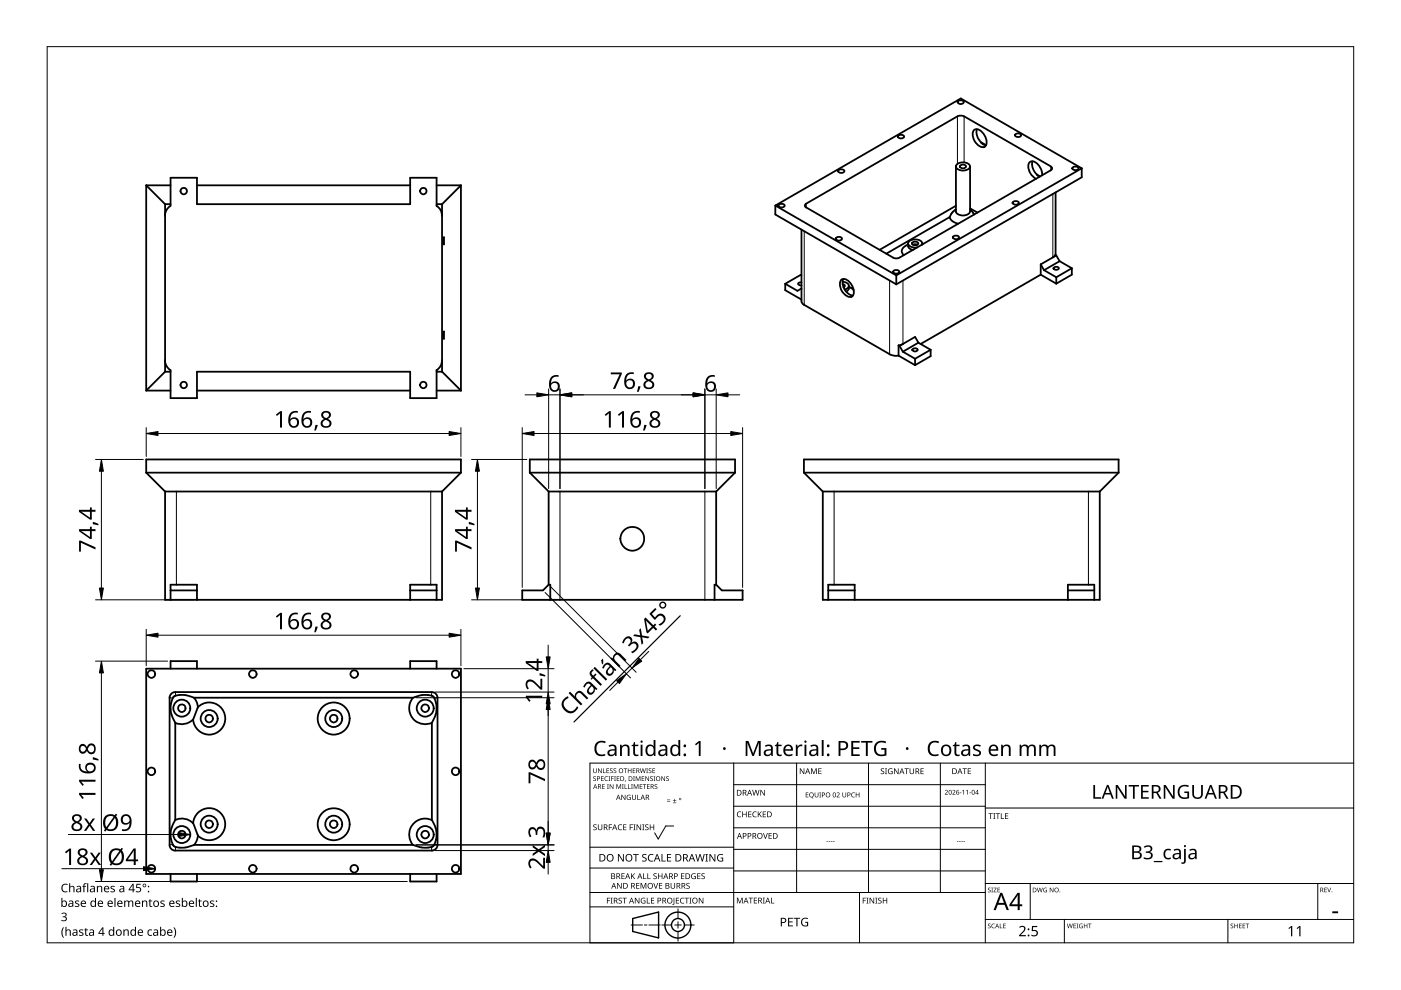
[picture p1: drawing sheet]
<svg xmlns="http://www.w3.org/2000/svg" width="297mm" height="210mm" viewBox="0 0 297 210" stroke-linecap="round" stroke-linejoin="round" font-family="sans-serif">
<g fill="none" stroke="#000" stroke-width=".38">
<path d="M31 39.3h5.2M31 39.3v43.5M31 39.3l4 4M41.8 39.3h45.2M92.6 39.3h5.1M97.7 39.3v43.5M97.7 39.3l-4 4M177.8 36.1a.64 .64 0 0 1 .7-.3 .64 .64 0 0 1 .4 .7 .86 .86 0 0 1-1.2-.2zM190.4 28.8a.64 .64 0 0 1 .8-.3 .64 .64 0 0 1 .4 .7 .87 .87 0 0 1-1.3-.2zM202.7 35.3v9.5M203 34.8a2.11 2.11 0 0 1 2.6 .2 .83 .83 0 0 1-1 1.1 1.64 1.64 0 0 1-2-.8zM203 24.7l1-.2 .4 .2"/>
<path d="M203 24.7l-32.1 18.5M203.1 21.4a.83 .83 0 0 1 1.2 .2 .72 .72 0 0 1-.6 .5 .72 .72 0 0 1-.7-.5zM203.6 35.1a.77 .77 0 0 1 1.2 .2 .76 .76 0 0 1-1.3 0zM204.4 24.7l18.5 10.7 .1 .4-.2 .3M205.7 35.3v9.5M206.4 27.7a1.3 1.3 0 0 1 2 .5 2.2 2.2 0 0 1 .3 2.9 2.38 2.38 0 0 1-2.4-2.2zM207.1 27.4a3.1 3.1 0 0 0 1.7 3.3h.2M208.1 30.2l.9 .5M209 30.7h.1M215.3 28.5a.82 .82 0 0 1 1.2 .2 .76 .76 0 0 1-1.3 0zM218.9 34.2a3.3 3.3 0 0 0 1.5 3.3M219.8 37l.7 .4"/>
<path d="M220.9 37.2a2.9 2.9 0 0 0-2.1-3 1.3 1.3 0 0 0-.6 2l.5 .9 1 .8M222.8 36.1l-32.1 18.5M227.4 35.5a.64 .64 0 0 1 .8-.2 .64 .64 0 0 1 .4 .6 .87 .87 0 0 1-1.3-.2zM229.3 35.7l-25.6-14.8-39.3 22.7M229.3 35.7v1.9l-39.3 22.7M229.3 35.7l-39.3 22.7M35 43.3v35.5M35 43.3h1.2M36.2 43.7a2.45 2.45 0 0 0-1.2 2M36.2 43.6v-5.9h5.6v5.6h45.2v-5.6h5.6v5.9M92.5 43.7a2.22 2.22 0 0 1 1.2 2M92.6 43.3h1.1"/>
<path d="M93.7 43.3v35.5M94.1 50.3l-.1 .8 .1 .7M94.1 50.3v1.5M164.4 43.6l25.6 14.8M164.4 43.6v1.9l25.6 14.8M165.1 43.4a.89 .89 0 0 1 1.3 .2 .79 .79 0 0 1-1.4 0zM169.9 59.9h-.4l-.3 .3 .3 .3h.4M169.9 58.3h-.1l-3.3 1.9M169.9 48.7v15.1M170.9 43.2l-.3 .4 .3 .4M170.9 44l18.4 10.6M177.3 50.4a.64 .64 0 0 1 .7-.2 .64 .64 0 0 1 .4 .6 .81 .81 0 0 1-1.2-.2z"/>
<path d="M178.3 59.5a1.31 1.31 0 0 1 2 .5 2.48 2.48 0 0 1 .5 2.7 1.32 1.32 0 0 1-2-.6 2.61 2.61 0 0 1-.5-2.6zM178.6 59.7a.91 .91 0 0 1 1.1 .3 .91 .91 0 0 1 0 1.1l-.6 .3M178.8 59.2a2.78 2.78 0 0 0 2 3.5M189.3 54.6l.7 .2 .7-.2M189.5 57.4a.83 .83 0 0 1 1.2 .2 .76 .76 0 0 1-1.3 0zM190 58.4v1.9M192.5 51.6a1.08 1.08 0 0 0 1 1.4M192.5 51.8l-.5 .3a1.17 1.17 0 0 0-.4 2M193.5 51.4a.64 .64 0 0 1 .7-.2 .64 .64 0 0 1 .4 .6 .88 .88 0 0 1-1.3-.2zM193.5 51.9l.5-.1 .5 .1M195.5 51.9a.83 .83 0 0 0-1-1.1 1.54 1.54 0 0 0-2 .8 1.72 1.72 0 0 0 2 .9M195.5 51.6v.2"/>
<path d="M195.5 51.8h.1M201.3 46a2.03 2.03 0 0 0 1.9 1.4M202.1 50.1a.84 .84 0 0 1 1.2 .2 .76 .76 0 0 1-1.3 0zM202.6 44.8a1.76 1.76 0 0 0 3.1 0M202.7 44.4l-.7 .6-.6 1-13.5 7.8M202.7 43.6l-16.2 9.4M205.7 44.2l1.5 .9M205.7 44.5l.8 1M214.8 42.8a.88 .88 0 0 1 1.2 .2 .79 .79 0 0 1-1.3 0zM220.7 56.1v2.1M220.7 58.2l-25.5 14.7M220.7 58.2l3.3 1.9"/>
<path d="M220.7 56.1l.7 1.2M221.4 57.3l2.6 1.5M223.5 56.7l.2-.1a.58 .58 0 0 1 .8 .3 .7 .7 0 0 1-1.1 0zM223.7 54.1l-.5 .5M223.7 54l.3 .2M223.8 40.8v13.3M224 54.2l-3.3 1.9M224 54.2l.7 1.2M224 58.8v1.3M224.7 55.4l2.6 1.5M224.7 55.4l-3.3 1.9M227.2 56.9v1.3l-3.2 1.9"/>
<path d="M227.2 56.9l-3.2 1.9M35 76.4a2.62 2.62 0 0 0 1.2 2.1M35 78.8h1.2M35 78.8l-4 4M36.2 78.5v5.9h5.6v-5.6h45.2v5.6h5.6v-5.9M92.6 78.8h1.1M93.7 76.4a2.32 2.32 0 0 1-1.2 2.1M93.7 78.8l4 4M94.1 70.3l-.1 .8 .1 .8M94.1 70.3v1.5M166.5 60.2l2.6 1.5 .7-.4M166.5 60.2v1.3l3.4 2"/>
<path d="M169.8 61.3h.1M169.9 63.9l.2 .4 .4 .4M169.9 61.2l-.1 .1M170.5 64.6l18.1 10.5 1 .3h.9M178.6 60.3l.5 .1v.3l-.2 .2M178.8 60.8l.1 .1M180 61.1l-.1 .3-.5 .4M180 60.6v.5M180 60.8l.5 .3M180.5 61.1l.5 .4M190.5 75.4l3.5 2M190.7 73.3l-.2-.1v2.2"/>
<path d="M190.7 73.3l.7 1.3M191.4 74.6l2.6 1.5M191.4 73l-.9 .3M193.5 74l.2-.1a.59 .59 0 0 1 .9 .3 .65 .65 0 0 1-1.2 0zM194 76.1v1.3M194.7 72.7l2.6 1.5M194.7 72.7l-3.3 1.9M194.7 72.7l-.7-1.3-3.3 1.9M197.3 74.2l-3.3 1.9M197.3 74.2v1.3l-3.3 1.9M36.2 82.8h-5.2M87 82.8h-45.2"/>
<path d="M97.7 82.8h-5.1M31 100.2v-2.8h66.7v2.8M31 100.2l4 4M35 104.2v23h58.7v-23M35 104.2h58.7M97.7 100.2h-66.7M97.7 100.2l-4 4M112.3 100.2l4 4M112.3 100.2v-2.8h43.5v2.8M116.3 104.2h35.5M116.3 104.2v19.8M151.8 104.2v19.8"/>
<path d="M155.8 100.2h-43.5M155.8 100.2l-4 4M170.4 100.2v-2.8h66.8v2.8M170.4 100.2l4 4M174.4 104.2h58.8M174.4 104.2v23h58.8v-23M237.2 100.2h-66.8M237.2 100.2l-4 4M36.2 127.2v-3.2h5.6v3.2M41.8 125.2h-5.6M87 127.2v-3.2h5.6v3.2M92.6 125.2h-5.6"/>
<path d="M116.3 124h.4v3.2M116.3 124l-1.2 1.2h-4.4v2h46.7v-2h-4.4l-1.2-1.2M151.8 124h-.3v3.2M175.6 125.2h5.6M175.6 127.2v-3.2h5.6v3.2M226.4 125.2h5.6M226.4 127.2v-3.2h5.6v3.2M31 141.8h66.7v43.5h-66.7zM36 147.9l-.1 31.3a1.25 1.25 0 0 0 1.2 1.2M36.2 141.8v-1.6h5.6v1.6M37.1 146.7a1.21 1.21 0 0 0-1.2 1.3M37.2 146.7h54.3a1.19 1.19 0 0 1 1.3 1.3"/>
<path d="M41.1 148l.5 .7 .4 1.3a3.4 3.4 0 0 1 5.3 .7 3.4 3.4 0 0 1-2 5 3.4 3.4 0 0 1-4.4-3.2 3.4 3.4 0 0 1-3.8 .8M42 149.9l-1 2.6M87 141.8v-1.6h5.6v1.6M87.5 148a3.4 3.4 0 0 0-.1 4.2 3.4 3.4 0 0 0 4.1 1.1M91.6 153.2v20.6M91.6 153.2a4.7 4.7 0 0 0 .2-5.6l-.6-.2a5.8 5.8 0 0 0-3.6 .5h-46.4a4.7 4.7 0 0 0-4.4-.1 5.1 5.1 0 0 0 .4 5.4v20.6a4.8 4.8 0 0 0-.2 5.7l.5 .1a5.8 5.8 0 0 0 3.7-.5M92.8 147.9v31.3a1.2 1.2 0 0 1-1.3 1.2M37.1 173.9a3.3 3.3 0 0 1 3.8 .7 3.4 3.4 0 0 1 4.4-3.1 3.4 3.4 0 0 1 2 5 3.4 3.4 0 0 1-5.3 .7l-.4 1.2-.5 .8M41 174.5l1 2.6M87.6 179.1h-46.4M91.5 173.9a3.4 3.4 0 0 0-4.1 1 3.4 3.4 0 0 0 .1 4.3M91.6 173.8a4.7 4.7 0 0 1 .2 5.7l-.6 .1a5.8 5.8 0 0 1-3.6-.5"/>
<path d="M36.2 185.3v1.6h5.6v-1.6M37.2 180.3h54.4M87 185.3v1.6h5.6v-1.6"/>
<circle cx="39" cy="40.5" r=".68"/>
<circle cx="89.8" cy="40.5" r=".68"/>
<circle cx="39" cy="81.6" r=".68"/>
<circle cx="89.8" cy="81.6" r=".68"/>
<circle cx="134.1" cy="114.2" r="2.53"/>
<circle cx="32.1" cy="142.9" r=".8"/>
<circle cx="38.5" cy="150.2" r=".79"/>
<circle cx="38.5" cy="150.1" r="1.8"/>
<circle cx="44.3" cy="152.4" r=".79"/>
<circle cx="44.3" cy="152.3" r="1.8"/>
<circle cx="53.6" cy="142.9" r=".8"/>
<circle cx="70.7" cy="152.3" r="3.4"/>
<circle cx="70.7" cy="152.4" r=".8"/>
<circle cx="70.8" cy="152.3" r="1.8"/>
<circle cx="75.1" cy="142.9" r=".8"/>
<circle cx="90.1" cy="150.2" r=".8"/>
<circle cx="90.1" cy="150.1" r="1.8"/>
<circle cx="96.6" cy="142.9" r=".79"/>
<circle cx="32.1" cy="163.5" r=".79"/>
<circle cx="38.5" cy="177" r=".79"/>
<circle cx="38.5" cy="176.9" r="1.8"/>
<circle cx="44.3" cy="174.8" r=".79"/>
<circle cx="44.3" cy="174.7" r="1.8"/>
<circle cx="70.7" cy="174.7" r="3.4"/>
<circle cx="70.7" cy="174.8" r=".8"/>
<circle cx="70.8" cy="174.7" r="1.8"/>
<circle cx="90.1" cy="177" r=".79"/>
<circle cx="90.1" cy="176.9" r="1.8"/>
<circle cx="96.6" cy="163.5" r=".79"/>
<circle cx="32.1" cy="184.2" r=".8"/>
<circle cx="53.6" cy="184.2" r=".8"/>
<circle cx="75.1" cy="184.2" r=".8"/>
<circle cx="96.6" cy="184.2" r=".79"/>
</g>
<g fill="none" stroke="#000" stroke-width=".21">
<path d="M203 24.7v10M204.4 24.7v9.7M222.8 35.3v.8M170.5 49v15.6M170.9 43.2v.8M188.6 59.5v15.6M191.4 59.5v13.4M223.2 41.1v13.5M37.4 104.2v19.8M91.3 104.2v19.8M118.7 104.2v23M149.4 104.2v23"/>
<path d="M176.8 104.2v19.8M230.8 104.2v19.8M36 147.9l.6 .1M37.2 146.7l.1 .8M91.6 146.7l-.1 .8M92.8 147.9l-.7 .1M36.6 179l-.6 .1M37.3 179.6l-.1 .7M91.5 179.6l.1 .7M92.1 179l.7 .1"/>
</g>
<path d="M10 9.9h277v190h-277z" fill="none" stroke="#000" stroke-width=".21"/>
<g fill="none" stroke="#000" stroke-width=".21">
<path d="M125.1 179.6h30.5M142.8 175.1h-1.6l-1.6 2.8-.8-1.3M155.6 166.4h53.3M155.6 161.8v38.1h-30.5v-38.1h161.9M168.9 161.8v27.4M184.1 161.8v27.4M199.4 161.8v27.4M208.9 170.9h-53.3M208.9 175.5h-53.3M208.9 161.8v38.1M287 171.3h-78.1M125.1 192.3h30.5"/>
<path d="M125.1 189.2h83.8M133.8 196.1h2.4M136.6 196.1h.6M140 196.1h-2.4M140.3 196.1h2.1M143.1 196.1h1.3M143.7 195.4v1.4M143.7 197.5v2M143.7 192.7v2M147.2 196.1h-2.1M155.6 180.1h53.3M155.6 184h-30.5"/>
<path d="M182.2 189.2v10.7M208.9 184.7h-53.3M218.4 187.3v7.6M225.7 194.9v5M260.3 194.9v5M279.4 187.3v7.6M287 194.9h-78.1M287 187.3h-78.1"/>
</g>
<g fill="#000">
<path d="M141.4 169.8h.7v.2h-.7zM141.4 169.5h.7v.1h-.7zM142.7 170.2h.7v.1h-.7zM143 169.4l.1 .3h.3l-.3 .1v.3l-.1-.3h-.3l.3-.1zM170.8 168h.6v.1h-.4v.4h.4v.1h-.4v.3h.4v.2h-.6zM172.7 168h.2v.7a.26 .26 0 0 0 .2 .3 .26 .26 0 0 0 .3-.3v-.7h.1v.7a.39 .39 0 0 1-.4 .4 .39 .39 0 0 1-.4-.4zM173.7 168h.4l-.1 .1 .1 1h-.4l.1-.1zM177.4 168.1a.37 .37 0 0 1 .6 .1 .37 .37 0 0 1-.3 .5l-.2 .2h.5v.2h-.6l.2-.4a.27 .27 0 0 0 .3-.4 .27 .27 0 0 0-.4-.1zM178.6 168h.1v.7a.26 .26 0 0 0 .3 .3 .26 .26 0 0 0 .3-.3v-.7h.1v.7a.39 .39 0 0 1-.4 .4 .39 .39 0 0 1-.4-.4zM180.6 168.2l.4-.2 .3 .1-.1 .1a.41 .41 0 0 0-.6 .4 .41 .41 0 0 0 .6 .3 .48 .48 0 0 1-.7-.1 .48 .48 0 0 1 .1-.6zM181.4 168h.2v.5h.5v-.5h.1v1.1h-.1v-.5h-.5v.5h-.2zM216.1 196.5a.76 .76 0 0 1 1.2 0 .76 .76 0 0 1-.3 1.2l-.6 .6h1.1v.2h-1.4v-.2l.7-.8a.52 .52 0 0 0 .3-.8 .52 .52 0 0 0-.9 0z"/>
<path d="M218.8 196.3h1.1v.3h-.9v.6a.75 .75 0 0 1 1.1 .7 .75 .75 0 0 1-1.2 .6l-.2-.1v-.2l.2 .1a.51 .51 0 0 0 .9-.4 .51 .51 0 0 0-.7-.5h-.4zM273.2 196.8l.6-.5h.2v2.2h-.3v-1.9l-.4 .4zM274.9 196.8l.6-.5h.2v2.2h-.2v-1.9l-.4 .4z"/>
<path d="M144 169.4a.24 .24 0 0 1 .4 0 .24 .24 0 0 1-.4 0zM144.1 169.4a.14 .14 0 0 0 .2 0 .14 .14 0 0 0-.2 0z"/>
<path d="M171.7 168.2l.2-.2a.47 .47 0 0 1 .6 .5l-.3 .5 .3 .3-.4-.2a.54 .54 0 0 1-.5-.4 .54 .54 0 0 1 .1-.5zM171.7 168.5a.4 .4 0 0 0 .8 0 .4 .4 0 0 0-.8 0z"/>
<path d="M174.3 168h.2a.34 .34 0 0 1 .4 .4 .34 .34 0 0 1-.5 .3v.4h-.1zM174.4 168.1v.4a.25 .25 0 0 0 .4-.2 .25 .25 0 0 0-.4-.2z"/>
<path d="M175 168.5a.51 .51 0 0 1 1 0 .51 .51 0 0 1-1 0zM175.2 168.5a.4 .4 0 0 0 .8 0 .4 .4 0 0 0-.8 0z"/>
<path d="M176.7 168.1l.3-.1 .2 .3v.5l-.2 .2h-.3l-.1-.2zM176.8 168.2l-.1 .3a.27 .27 0 0 0 .2 .5 .27 .27 0 0 0 .2-.5l-.1-.3z"/>
<path d="M179.7 168h.2a.34 .34 0 0 1 .4 .4 .34 .34 0 0 1-.5 .3v.4h-.1zM179.8 168.1v.4a.25 .25 0 0 0 .4-.2 .25 .25 0 0 0-.4-.2z"/>
<path d="M212.1 189.3h.4l1.4 3.7h-.5l-.4-1.2h-1.5l-.4 1.2h-.4zM212.3 189.8l-.6 1.6h1.2z"/>
<path d="M215.7 189.3h.5v2.4h.5v.4h-.5v.9h-.4v-.9h-1.8v-.3zM215.8 189.8l-1.3 1.9h1.3z"/>
<circle cx="218.1" cy="198.3" r=".2"/>
<circle cx="218.1" cy="197" r=".2"/>
</g>
<g fill="none" stroke="#000" stroke-width=".3">
<path d="M134.1 194.7l5.5-1.3v5.5l-5.5-1.4z"/>
<circle cx="143.7" cy="196.1" r="2.74"/>
<circle cx="143.7" cy="196.1" r="1.37"/>
</g>
<g fill="none" stroke="#000" stroke-width=".21">
<path d="M20.3 97.4h10.1M21.5 99.9v24.8M31 90.7v6.1M95.2 91.9h-61.7M97.7 90.7v6.1M100 97.4h11.7M101.2 99.9v24.8M110.7 90.7v33.9M113.8 83.7h-2.5M116.3 83.7h2.4M116.3 82.5v21.1M118.7 82.5v21.1"/>
<path d="M121.2 83.7h25.7M149.4 83.7h2.4M149.4 82.5v21.1M151.8 82.5v21.1M154.3 83.7h2.5M154.9 91.9h-41.7M157.4 90.7v33.9M31 133.4v7.8M33.5 134.7h61.7M41.1 127.2h-20.8M97.7 133.4v7.8M115.6 125.6l18.1 18.1"/>
<path d="M116.2 136.8v2.5M116.8 124.4l18.1 18.1M118.1 127.2h-18.1M137.5 138.1l-1.7 1.8M21.5 142.7v41.7M35.5 140.2h-15.2M88.2 147.9h29.3M116.2 141.8v4.9M116.2 149.2v27.4M117.5 146.7h-25.3M117.5 141.8h-19.2M131 144.6l-1.7 1.8"/>
<path d="M134 141.7l-1.2 1.2M14.5 176.9h25.9M116.2 179.1v1.2M117.5 179.1h-29.3M13.1 184.2h19.8M86.3 186.9h-66M116.2 182.8v2.5M117.5 180.3h-25.3"/>
</g>
<g fill="#000" stroke="#000" stroke-width=".21">
<path d="M21.5 97.4l.4 2.5h-.8zM31 91.9l2.5-.4v.8zM95.2 91.5l2.5 .4-2.5 .4zM101.2 97.4l.4 2.5h-.8zM110.7 91.9l2.5-.4v.8zM113.8 83.3l2.5 .4-2.5 .4zM118.7 83.7l2.5-.4v.8zM146.9 83.3l2.5 .4-2.5 .4zM151.8 83.7l2.5-.4v.8zM154.9 91.5l2.5 .4-2.5 .4zM21.1 124.7h.8l-.4 2.5zM31 134.7l2.5-.4v.8z"/>
<path d="M95.2 134.3l2.5 .4-2.5 .4zM100.8 124.7h.8l-.4 2.5zM115.8 139.3h.8l-.4 2.5zM21.5 140.2l.4 2.5h-.8zM116.2 147.9l.4 2.5h-.8zM116.2 146.7l.4 2.5h-.8zM130.7 144.3l2.1-1.4-1.5 2zM135.5 139.6l.6 .6-2.1 1.5zM37.9 176.5l2.5 .4-2.5 .5zM115.8 176.6h.8l-.4 2.5zM21.1 184.4h.8l-.4 2.5zM30.4 183.8l2.5 .4-2.5 .4z"/>
<path d="M116.2 180.3l.4 2.5h-.8z"/>
</g>
<g fill="#000">
<path d="M58.5 87.9l.9-.7h.4v3.5h-.4v-3.1l-.7 .6zM66.9 90.1h.5l-.5 1.2h-.3zM128.2 87.9l1-.7h.3v3.5h-.4v-3.1l-.7 .6zM129.5 79h2.3v.3l-1.4 3.2h-.5l1.5-3.1h-1.9zM131 87.9l.9-.7h.4v3.5h-.4v-3.1l-.7 .6zM135.3 81.9h.5l-.4 1.2h-.3zM136.6 90.1h.5l-.4 1.2h-.3zM19.7 110.7l1.2 .4v.3l-1.2-.3zM16.8 114.6h.3l3.1 1.4v.5l-3-1.4v1.9h-.4zM99.4 110.7l1.2 .4v.3l-1.2-.3zM96.5 114.6h.3l3.2 1.4v.5l-3.1-1.4v1.9h-.4zM58.5 130.7l.9-.8h.4v3.5h-.4v-3l-.7 .6z"/>
<path d="M66.9 132.9h.5l-.5 1.2h-.3zM132.4 135.3a.88 .88 0 0 1 1.3-.3 .88 .88 0 0 1 .2 1.3 .93 .93 0 0 1 1.3 .1 .93 .93 0 0 1-.1 1.3l-1 .8-.3-.3a1.24 1.24 0 0 0 1.1-1.5 .71 .71 0 0 0-1.3 .1l-.2 .3-.3-.3a.81 .81 0 0 0 .6-.6 .81 .81 0 0 0-.4-.8 1.02 1.02 0 0 0-1 1l-.4-.1zM134.6 134.5l1.1 .2-.2-1.2 .4-.3 .2 1.5 1.6 .3-.3 .4-1.2-.3 .2 1.3-.4 .3-.2-1.6-1.6-.3zM138.9 128.9l.3 .3-1 1 .7 .7 .3-.4a1.13 1.13 0 0 1 1.8 .1 1.13 1.13 0 0 1-.5 1.7l-.6 .4-.3-.3a1.03 1.03 0 0 0 .9-1.6 .93 .93 0 0 0-1.5 .5l-.2 .1-1.1-1.3zM114.4 142.8l1.2 .3v.4l-1.2-.3zM111.5 147.5h3.5v.4h-3.1l.6 .7-.3 .2-.7-.9zM111.7 144.3a1.5 1.5 0 0 1 2.1 .6l.8 .8v-1.8h.4v2.3h-.4l-1.1-1.1a.98 .98 0 0 0-1.7-.2v.4l.3 .6-.3 .3a1.46 1.46 0 0 1-.1-1.9zM119.6 148.2l.8-.6 .2 .4-.8 .5a1.43 1.43 0 0 0 .2 1.8 1.43 1.43 0 0 0 1.9 .1l.4-.7 .3 .3a1.81 1.81 0 0 1-2.6 .9 1.81 1.81 0 0 1-.4-2.7zM120.6 147l.3-.4 1 1.1a1 1 0 0 1 .5-1 1 1 0 0 1 1.1 .1l1.2 1.2-.3 .3-1.1-1.2a.7 .7 0 0 0-1.1 .2 .7 .7 0 0 0 .3 1l1 1-.3 .3zM125.3 142.2l.4-.3 .2 .3a.55 .55 0 0 0-.5 .5 .55 .55 0 0 0 .4 .6l.4-.5 .3 .2-.5 .5 1.6 1.6-.3 .3-1.6-1.6-.3 .3-.2-.1 .3-.4a.86 .86 0 0 1-.2-1.4zM127.5 140l.3-.4 .1 .4a.62 .62 0 0 1-.3 .8zM125.8 141.7l.3-.3 2.6 2.6-.3 .3z"/>
<path d="M130.3 138.7a.83 .83 0 0 1 1.3 0l1.2 1.2-.3 .3-1.2-1.2a.7 .7 0 0 0-1 .2 .7 .7 0 0 0 .3 1l1 1-.3 .3-1.9-1.9 .3-.2 .3 .2v-.5zM17.8 173.5h.5l.7 1 .7-1h.4l-.9 1.3 1 1.4h-.5l-.7-1.1-.7 1.1h-.5l.9-1.4zM19.7 160.6l1.2 .4v.3l-1.2-.3zM16.8 168.1h3.4v.4h-3l.6 .7-.3 .2-.7-.9zM16.8 165.3h3.4v.4h-3l.6 .7-.3 .2-.7-.9zM112.2 175.6l.7-.2a.85 .85 0 0 1 .8 .7 .93 .93 0 0 1 1.1-.9 .93 .93 0 0 1 .8 1.1l-.2 1.2h-.4a1.24 1.24 0 0 0-.3-1.8 .71 .71 0 0 0-.8 1v.3h-.3a.81 .81 0 0 0-.1-.9 .81 .81 0 0 0-.8-.3 1.02 1.02 0 0 0 0 1.5l-.3 .2a1.65 1.65 0 0 1-.2-1.9zM112.1 163.7h.3l3.2 1.5v.4l-3.1-1.4v1.9h-.4zM13.8 180.6l.9-.7h.4v3.5h-.4v-3l-.7 .5zM19.1 180.8h.4l.7 1 .7-1h.5l-.9 1.3 .9 1.3h-.5l-.7-1-.7 1h-.5l1-1.3zM112.9 179.2l1.3 .9 1.4-1v.5l-1.1 .7 1.1 .7v.5l-1.4-.9-1.3 .9v-.5l1-.7-1-.6zM112.3 182.3a1.5 1.5 0 0 1 2.1 .6l.8 .7v-1.7h.4v2.3h-.4l-1.1-1.1a.98 .98 0 0 0-1.7-.3v.5l.3 .6-.3 .2a1.47 1.47 0 0 1-.1-1.8z"/>
<path d="M136.7 79.3l.9-.4a.87 .87 0 0 1 1 .7 .87 .87 0 0 1-.7 1 1 1 0 0 1 .8 1.3 1 1 0 0 1-1.4 .6 .94 .94 0 0 1-.9-.9 .94 .94 0 0 1 .7-1l-.1-.1a.88 .88 0 0 1-.3-1.2zM136.8 81.5a.7 .7 0 0 0 1.4 0 .7 .7 0 0 0-1.4 0zM137 79.9a.6 .6 0 0 0 1.2 0 .6 .6 0 0 0-1.2 0z"/>
<path d="M61.6 87.5l.6-.3 .5-.1 .4 .1v.3a1.18 1.18 0 0 0-1.5 1.4 1.08 1.08 0 0 1 1.6-.1 1.08 1.08 0 0 1-.1 1.6 1.22 1.22 0 0 1-1.4 .1 1.22 1.22 0 0 1-.6-1.3l.1-.9zM61.5 89.6a.8 .8 0 0 0 1.6 0 .8 .8 0 0 0-1.6 0z"/>
<path d="M64.4 87.5l.6-.3 .5-.1 .4 .1v.3a1.18 1.18 0 0 0-1.5 1.4 1.08 1.08 0 0 1 1.6-.1 1.08 1.08 0 0 1-.1 1.6 1.28 1.28 0 0 1-1.6 0 1.28 1.28 0 0 1-.4-1.5l.2-.8zM64.3 89.6a.76 .76 0 0 0 1.5 0 .76 .76 0 0 0-1.5 0z"/>
<path d="M68.2 87.5a1.04 1.04 0 0 1 1.3-.3 1.04 1.04 0 0 1 .6 1.1l-.6 .5a1 1 0 0 1 .7 1.3 1 1 0 0 1-1.3 .6 .94 .94 0 0 1-.9-.9 .94 .94 0 0 1 .7-1l-.2-.1a.88 .88 0 0 1-.3-1.2zM68.4 89.8a.7 .7 0 0 0 1.4 0 .7 .7 0 0 0-1.4 0zM68.5 88.1a.6 .6 0 0 0 1.2 0 .6 .6 0 0 0-1.2 0z"/>
<path d="M116.9 79.9l.6-.3 .5-.1 .4 .1v.3a1.18 1.18 0 0 0-1.5 1.4 1.08 1.08 0 0 1 1.6-.1 1.08 1.08 0 0 1-.1 1.6 1.28 1.28 0 0 1-1.6 0 1.28 1.28 0 0 1-.4-1.5l.2-.8zM116.8 82a.76 .76 0 0 0 1.5 0 .76 .76 0 0 0-1.5 0z"/>
<path d="M132.8 79.3l.6-.3 .5-.1 .5 .1v.3a1.18 1.18 0 0 0-1.6 1.4 1.08 1.08 0 0 1 1.6-.1 1.08 1.08 0 0 1-.1 1.6 1.22 1.22 0 0 1-1.4 .1 1.22 1.22 0 0 1-.6-1.3l.1-.9zM132.8 81.4a.76 .76 0 0 0 1.5 0 .76 .76 0 0 0-1.5 0z"/>
<path d="M134.1 87.5l.6-.3 .5-.1 .5 .1v.3a1.18 1.18 0 0 0-1.6 1.4 1.08 1.08 0 0 1 1.6-.1 1.08 1.08 0 0 1-.1 1.6 1.22 1.22 0 0 1-1.4 .1 1.22 1.22 0 0 1-.6-1.3l.1-.9zM134.1 89.6a.76 .76 0 0 0 1.5 0 .76 .76 0 0 0-1.5 0z"/>
<path d="M138 87.5a1.04 1.04 0 0 1 1.2-.3 1.04 1.04 0 0 1 .6 1.1l-.6 .5a1 1 0 0 1 .8 1.3 1 1 0 0 1-1.4 .6 .94 .94 0 0 1-.9-.9 .94 .94 0 0 1 .7-1l-.1-.1a.88 .88 0 0 1-.3-1.2zM138.1 89.8a.7 .7 0 0 0 1.4 0 .7 .7 0 0 0-1.4 0zM138.3 88.1a.58 .58 0 0 0 1.1 0 .58 .58 0 0 0-1.1 0z"/>
<path d="M150 79.9l.6-.3 .5-.1 .4 .1v.3a1.18 1.18 0 0 0-1.5 1.4 1.08 1.08 0 0 1 1.6-.1 1.08 1.08 0 0 1-.1 1.6 1.28 1.28 0 0 1-1.5 0 1.28 1.28 0 0 1-.5-1.5l.2-.8zM149.9 82a.8 .8 0 0 0 1.6 0 .8 .8 0 0 0-1.6 0z"/>
<path d="M16.7 112.2h2.4v-.5h.4v.5h.7v.4h-.7v1.7h-.4l-2.4-1.7zM17.2 112.6l1.9 1.3v-1.3z"/>
<path d="M16.7 108.1h2.4v-.5h.4v.5h.7v.4h-.7v1.7h-.4l-2.4-1.7zM17.2 108.5l1.9 1.3v-1.3z"/>
<path d="M96.5 112.2h2.3v-.5h.4v.5h.8v.4h-.8v1.7h-.4l-2.3-1.7zM96.9 112.6l1.9 1.3v-1.3z"/>
<path d="M96.5 108.1h2.3v-.5h.4v.5h.8v.4h-.8v1.7h-.4l-2.3-1.7zM96.9 108.5l1.9 1.3v-1.3z"/>
<path d="M61.6 130.3l.6-.3 .5-.1h.4v.4a1.18 1.18 0 0 0-1.5 1.4 1.08 1.08 0 0 1 1.6-.2 1.08 1.08 0 0 1-.1 1.7 1.28 1.28 0 0 1-1.6 0 1.28 1.28 0 0 1-.4-1.5l.2-.8zM61.5 132.4a.76 .76 0 0 0 1.5 0 .76 .76 0 0 0-1.5 0z"/>
<path d="M64.4 130.3l.6-.3 .5-.1h.4v.4a1.18 1.18 0 0 0-1.5 1.4 1.08 1.08 0 0 1 1.6-.2 1.08 1.08 0 0 1-.1 1.7 1.28 1.28 0 0 1-1.6 0 1.28 1.28 0 0 1-.4-1.5l.2-.8zM64.3 132.3a.76 .76 0 0 0 1.5 0 .76 .76 0 0 0-1.5 0z"/>
<path d="M68.2 130.2a1.04 1.04 0 0 1 1.3-.3 1.04 1.04 0 0 1 .6 1.2l-.6 .5a1 1 0 0 1 .7 1.3 1 1 0 0 1-1.3 .6 .94 .94 0 0 1-.9-.9 .94 .94 0 0 1 .7-1l-.2-.1a.88 .88 0 0 1-.3-1.3zM68.4 132.5a.7 .7 0 0 0 1.4 0 .7 .7 0 0 0-1.4 0zM68.6 130.8a.58 .58 0 0 0 1.1 0 .58 .58 0 0 0-1.1 0z"/>
<path d="M111.5 140.2h2.3v-.5h.4v.5h.8v.4h-.8v1.6h-.4l-2.3-1.6zM111.9 140.6l1.9 1.2v-1.2z"/>
<path d="M136.9 130.9l1.6 1.7 .4-.4 .2 .3-.3 .3 .5 .6-.2 .3-.6-.6-1.2 1.2-.2-.2-.5-2.9zM136.9 131.5l.4 2.2 .9-.8z"/>
<path d="M139.8 128.3a.75 .75 0 0 1 1.5 0 .75 .75 0 0 1-1.5 0zM140.1 128.3a.46 .46 0 0 0 .9 0 .46 .46 0 0 0-.9 0z"/>
<path d="M17.1 157.9a.88 .88 0 0 1 1.3 .5 1 1 0 0 1 1.3-.7 1 1 0 0 1 .6 1.3 .94 .94 0 0 1-.9 .9 .94 .94 0 0 1-1-.7 .89 .89 0 0 1-1 .6 .89 .89 0 0 1-.7-1zM18.7 158.8a.7 .7 0 0 0 1.4 0 .7 .7 0 0 0-1.4 0zM17.1 158.8a.58 .58 0 0 0 1.1 0 .58 .58 0 0 0-1.1 0z"/>
<path d="M124.1 144.9a.79 .79 0 0 1 1.3-.1l1.3 1.3-.2 .2-.4-.2a.85 .85 0 0 1-.7 1.1 .85 .85 0 0 1-.9-1l.8-.9a.61 .61 0 0 0-.7-.4 .61 .61 0 0 0-.5 .5l-.1 .4-.3-.2zM125.5 145.5a.92 .92 0 0 0-.5 1.2 .69 .69 0 0 0 .9-.3 .69 .69 0 0 0-.4-.9z"/>
<path d="M128.1 140.8a.79 .79 0 0 1 1.3 0l1.3 1.3-.2 .2-.4-.2a.85 .85 0 0 1-.7 1.1 .85 .85 0 0 1-.9-1l.8-1a.61 .61 0 0 0-.7-.3 .61 .61 0 0 0-.5 .5l-.1 .4-.3-.2zM129.5 141.5a.92 .92 0 0 0-.5 1.2 .69 .69 0 0 0 .9-.3 .69 .69 0 0 0-.4-.9z"/>
<path d="M15.4 173a1.04 1.04 0 0 1 1.3-.3 1.04 1.04 0 0 1 .6 1.1l-.6 .5a1 1 0 0 1 .7 1.3 1 1 0 0 1-1.3 .6 .94 .94 0 0 1-.9-.9 .94 .94 0 0 1 .7-1l-.2-.1a.88 .88 0 0 1-.3-1.2zM15.6 175.3a.69 .69 0 0 0 1.3 0 .69 .69 0 0 0-1.3 0zM15.7 173.6a.6 .6 0 0 0 1.2 0 .6 .6 0 0 0-1.2 0z"/>
<path d="M16.6 180.2a1.04 1.04 0 0 1 1.3-.3 1.04 1.04 0 0 1 .6 1.2l-.6 .5a1 1 0 0 1 .7 1.2 1 1 0 0 1-1.3 .6 .94 .94 0 0 1-.9-.8 .94 .94 0 0 1 .7-1l-.2-.1a.88 .88 0 0 1-.3-1.3zM16.8 182.5a.7 .7 0 0 0 1.4 0 .7 .7 0 0 0-1.4 0zM16.9 180.8a.6 .6 0 0 0 1.2 0 .6 .6 0 0 0-1.2 0z"/>
<path d="M16.8 162h.3a1.18 1.18 0 0 0 1.4 1.5 1.08 1.08 0 0 1-.1-1.6 1.08 1.08 0 0 1 1.6 .1 1.28 1.28 0 0 1 0 1.6 1.28 1.28 0 0 1-1.5 .4 1.58 1.58 0 0 1-1.7-2zM18.4 162.8a.76 .76 0 0 0 1.5 0 .76 .76 0 0 0-1.5 0z"/>
<path d="M22.3 173.1l.5-.4a1.92 1.92 0 0 1 1.5 .1l.3-.3 .3 .2-.3 .4 .4 .5 .1 .8a1.63 1.63 0 0 1-.8 1.6 1.63 1.63 0 0 1-1.7 0l-.3 .3-.3-.2 .3-.3a2.31 2.31 0 0 1 0-2.7zM24.4 173.4l-1.6 2.2a1.24 1.24 0 0 0 1.4-.1 1.24 1.24 0 0 0 .4-1.4zM22.7 173.3l-.4 .8 .2 1.3 1.6-2.2-.8-.2z"/>
<path d="M25.9 172.9a1.28 1.28 0 0 1 1.6 0 1.28 1.28 0 0 1 .4 1.5 1.58 1.58 0 0 1-2 1.8v-.4a1.16 1.16 0 0 0 1.2-.2 1.16 1.16 0 0 0 .3-1.1 1.08 1.08 0 0 1-1.6 .1 1.08 1.08 0 0 1 .1-1.7zM26 173.7a.76 .76 0 0 0 1.5 0 .76 .76 0 0 0-1.5 0z"/>
<path d="M112.4 161.2a.88 .88 0 0 1 1.3 .5 1 1 0 0 1 1.3-.7 1 1 0 0 1 .6 1.4 .94 .94 0 0 1-.9 .9 .94 .94 0 0 1-1-.8 .89 .89 0 0 1-1 .6 .89 .89 0 0 1-.7-1zM114 162.1a.7 .7 0 0 0 1.4 0 .7 .7 0 0 0-1.4 0zM112.4 162.1a.58 .58 0 0 0 1.1 0 .58 .58 0 0 0-1.1 0z"/>
<path d="M23.5 180.3l.5-.3a1.92 1.92 0 0 1 1.6 .1l.2-.3 .3 .2-.3 .3 .4 .6 .1 .8a1.63 1.63 0 0 1-.8 1.5 1.63 1.63 0 0 1-1.7 0l-.3 .4-.3-.2 .3-.4a2.31 2.31 0 0 1 0-2.7zM25.6 180.7l-1.6 2.2a1.24 1.24 0 0 0 1.5-.1 1.24 1.24 0 0 0 .3-1.4zM23.9 180.5l-.3 .8 .2 1.3 1.5-2.2-.8-.1z"/>
<path d="M28.3 179.9h.5v2.3h.5v.4h-.5v.8h-.4v-.8h-1.7v-.4zM28.4 180.4l-1.3 1.8h1.3z"/>
</g>
<path d="M144.2 130.5l-22.5 22.6" fill="none" stroke="#000" stroke-width=".25"/>
<g fill="#000">
<path d="M126.4 157.5a1.78 1.78 0 0 1 2-.3l-.1 .4-.9-.2a1.31 1.31 0 0 0-.9 1.7 1.31 1.31 0 0 0 1.8 .8v.3a1.64 1.64 0 0 1-2-.4 1.64 1.64 0 0 1-.1-2zM168.7 157.9h.3l.1 .4 .4-.4h.6v.3l-.6 .1-.3 .3-.1 1.7h-.4zM185.7 157.5a2.04 2.04 0 0 1 2.2-.3l-.2 .4a1.32 1.32 0 0 0-2 1 1.32 1.32 0 0 0 1.8 1.3v-.9h-.7v-.4h1.1v1.6h-.2a1.7 1.7 0 0 1-2.2-.5 1.7 1.7 0 0 1 .2-2.2zM197.1 157.5a1.78 1.78 0 0 1 2-.3l-.2 .4a1.25 1.25 0 0 0-1.5 .1 1.25 1.25 0 0 0-.2 1.5 1.21 1.21 0 0 0 1.8 .7v.3a1.64 1.64 0 0 1-2-.4 1.64 1.64 0 0 1-.1-2zM206.4 158.1a1.41 1.41 0 0 1 1.6-.1l-.2 .3-.5-.1a.38 .38 0 0 0-.6 .1 .38 .38 0 0 0 .4 .5l.2 .1a.86 .86 0 0 1 .7 .7 1.09 1.09 0 0 1-1.7 .6v-.4l.8 .2 .4-.1v-.4l-.5-.3a.71 .71 0 0 1-.6-1.1zM125.8 164.7l.4-.1 .1 .1a.24 .24 0 0 0-.3 0 .24 .24 0 0 0-.1 .3 .24 .24 0 0 0 .4 .1 .32 .32 0 0 1-.1 .5 .32 .32 0 0 1-.4-.2 .24 .24 0 0 0 .3 .2 .24 .24 0 0 0 0-.4l-.3-.2zM125.8 162.9h.1v.7a.26 .26 0 0 0 .2 .2 .26 .26 0 0 0 .3-.2v-.7h.1v.7a.38 .38 0 0 1-.4 .3 .38 .38 0 0 1-.3-.3zM125.8 174.9l.5-.1h.2v.2a.25 .25 0 0 0-.4-.1 .25 .25 0 0 0 0 .4 .4 .4 0 0 1 .4 .3 .4 .4 0 0 1-.2 .4 .4 .4 0 0 1-.5-.2v.1a.27 .27 0 0 0 .5 0 .27 .27 0 0 0-.1-.4l-.4-.2zM126.8 162.9h.1l.6 .8v-.8h.1v1h-.2l-.5-.8v.8h-.1zM126.8 174.8h.1v.8a.32 .32 0 0 0 .3 .3 .32 .32 0 0 0 .3-.3v-.8h.2v.8a.47 .47 0 0 1-.5 .4 .47 .47 0 0 1-.4-.4zM127.9 162.9h.1v.9h.4v.1h-.5zM127.4 164.6h.6v.1h-.4v.3h.4l-.4 .1v.4h.4v.1h-.6z"/>
<path d="M127.7 166.3h.5v.1h-.4v.3h.4l-.4 .1v.4h.4v.1h-.5zM128.3 164.7l.6-.1-.3 .1a.41 .41 0 0 0-.3 .5 .41 .41 0 0 0 .6 .3 .47 .47 0 0 1-.7-.1 .47 .47 0 0 1 .1-.7zM128.7 166.3h.4l-.1 .9 .1 .1h-.4l.1-.1zM128.6 162.9h.5v.1h-.4v.3h.4l-.4 .1v.4h.4v.1h-.5zM129.1 174.8h.7v.1h-.6v.5h.5v.1h-.5v.5h-.1zM129 164.6h.4l-.1 .1 .1 .9h-.4l.1-.1zM129.6 164.6h.5v.1h-.4v.4h.4l-.4 .1v.4h-.1zM129.4 163l.3-.1 .2 .2a.24 .24 0 0 0-.4-.1 .24 .24 0 0 0 0 .3 .24 .24 0 0 0 .3 .1l.1 .2-.1 .2-.4 .1-.1-.1a.24 .24 0 0 0 .4 .1 .24 .24 0 0 0 0-.4l-.4-.2zM129.3 166.3h.1l.5 .8v-.8h.2v1h-.2l-.5-.9v.9h-.1zM130.2 164.6h.4l-.1 .9 .1 .1h-.4l.1-.1zM130.1 163l.4-.1 .1 .2a.24 .24 0 0 0-.3-.1 .24 .24 0 0 0-.1 .3 .24 .24 0 0 0 .4 .1l.1 .2-.1 .2-.4 .1-.1-.1a.24 .24 0 0 0 .3 .1 .24 .24 0 0 0 0-.4l-.3-.2zM130.7 166.3h.2l.3 .8 .3-.8h.2v1h-.1v-.9l-.5 .9-.3-.9v.9h-.1z"/>
<path d="M130.8 164.6h.5v.1h-.4v.3h.4l-.4 .1v.4h.4v.1h-.5zM131.1 174.9l.5-.1h.3l-.1 .2a.49 .49 0 0 0-.7 .4 .49 .49 0 0 0 .8 .4 .57 .57 0 0 1-.8 0 .57 .57 0 0 1 0-.8zM131.9 166.3h.3l-.1 .1 .1 .9h-.3l.1-.1zM132.4 166.3h.2v.9h.4v.1h-.6zM131.7 168.5h.2l.6 .9v-.9h.1v1.1h-.2l-.5-.9v.9h-.2zM132.2 162.9h.8l-.3 .1v.9h-.2v-.9zM132.5 165.4h.2l-.2 .4zM132.1 174.8h.7v.1h-.5v.4h.5v.1h-.5v.5h.5v.1h-.7zM131.5 157.9h.3v.3a.91 .91 0 0 1 1-.3 .91 .91 0 0 1 .7 .8v1.6h-.4v-1.5a.64 .64 0 0 0-.8-.6 .64 .64 0 0 0-.4 .8v1.3h-.4zM133.2 166.3h.1v.9h.4v.1h-.5zM133 168.6l.5-.1 .2 .1v.1a.45 .45 0 0 0-.7 .3 .45 .45 0 0 0 .6 .5v-.3h-.2v-.2h.4v.6a.6 .6 0 0 1-.8-.2 .6 .6 0 0 1 0-.8zM133.5 174.8h.7v.1h-.5v.5h.5v.1h-.5v.5h-.2z"/>
<path d="M133.1 162.9h.1v.4h.6v-.4h.1v1h-.1v-.5h-.6v.5h-.1zM133.8 166.3h.4l-.1 .1 .1 .9h-.4l.1-.1zM134.2 164.6h.4l-.1 .1 .1 .9h-.4l.1-.1zM134.2 162.9h.5v.1h-.4v.3h.4l-.4 .1v.4h.4v.1h-.5zM134.3 174.8h.4l-.1 .1v1l.1 .1h-.4l.1-.1v-1zM134.4 166.3h.1l.4 .8 .3-.8h.2v1h-.2v-.9l-.4 .9-.3-.9v.9h-.1zM134 168.5h.1v.7a.28 .28 0 0 0 .3 .3 .28 .28 0 0 0 .3-.3v-.7h.1v.7a.42 .42 0 0 1-.4 .4 .42 .42 0 0 1-.4-.4zM134.4 157.3h.2v.6h.7v.3h-.7v1.4l.3 .4h.5v.3a.73 .73 0 0 1-1.2-.7v-1.4h-.3v-.2l.4-.1zM135.1 168.5h.2v1h.4v.1h-.6zM134.8 164.6h.2l.3 .8 .3-.8h.2v1h-.1v-.9l-.5 .9-.3-.9v.9h-.1zM135 174.8h.1l.7 1v-1h.1v1.2h-.1l-.7-1v1h-.1zM135.6 166.3h.6v.1h-.4v.3h.4l-.4 .1v.4h.4v.1h-.6z"/>
<path d="M136.2 174.8h.4l-.1 .1v1l.1 .1h-.4l.1-.1v-1zM136.1 164.6h.5v.1h-.4v.3h.4l-.4 .1v.4h.4v.1h-.5zM135.7 162.9h.1l.2 .9 .2-.9h.2l.2 .9 .2-.9h.1l-.2 1h-.2l-.2-.8-.2 .8h-.2zM136.3 166.3h.7l-.3 .1v.9h-.1v-.9zM137 162.9h.4l-.1 .1 .1 .9h-.4l.1-.1zM136.8 174.9l.4-.1h.3l-.1 .2a.25 .25 0 0 0-.3-.1 .25 .25 0 0 0 0 .4 .42 .42 0 0 1 .4 .5 .42 .42 0 0 1-.7 .2v-.1a.27 .27 0 0 0 .5 0 .27 .27 0 0 0-.1-.4l-.4-.2zM136.8 164.6h.2l.5 .8v-.8h.1v1h-.1l-.6-.8v.8h-.1zM137.2 166.3h.5v.1h-.4v.3h.4l-.4 .1v.4h.4v.1h-.5zM137.6 163l.3-.1 .2 .2a.24 .24 0 0 0-.4-.1 .24 .24 0 0 0 0 .3 .24 .24 0 0 0 .3 .1l.1 .2-.1 .2-.4 .1-.1-.1a.24 .24 0 0 0 .4 .1 .24 .24 0 0 0 0-.4l-.4-.2zM137.9 164.7l.3-.1 .2 .1a.24 .24 0 0 0-.3 0 .24 .24 0 0 0-.1 .3 .24 .24 0 0 0 .3 .1 .32 .32 0 0 1 0 .5 .32 .32 0 0 1-.5-.2 .24 .24 0 0 0 .4 .2 .24 .24 0 0 0 0-.4l-.3-.2zM137.8 174.8h.1v.5h.6v-.5h.2v1.2h-.2v-.6h-.6v.6h-.1zM138.3 162.9h.6v.1h-.4v.3h.4l-.4 .1v.4h.4v.1h-.6z"/>
<path d="M138.6 164.6h.3l-.1 .9 .1 .1h-.3l.1-.1zM138.8 166.4l.4-.1 .1 .1a.24 .24 0 0 0-.3 0 .24 .24 0 0 0-.1 .3 .24 .24 0 0 0 .4 .1 .31 .31 0 0 1-.1 .5 .31 .31 0 0 1-.4-.2 .24 .24 0 0 0 .3 .1 .24 .24 0 0 0 0-.3l-.3-.3zM140.2 164.6h.2l.5 .8v-.8h.1v1h-.1l-.6-.8v.8h-.1zM141.3 164.7l.3-.1 .2 .1a.24 .24 0 0 0-.4 0 .24 .24 0 0 0 0 .3 .24 .24 0 0 0 .3 .1 .32 .32 0 0 1 0 .5 .32 .32 0 0 1-.5-.2 .24 .24 0 0 0 .4 .2 .24 .24 0 0 0 0-.4l-.3-.2zM147.4 157.8l.8-.7h.3v3.2h-.3v-2.8l-.6 .5zM156.4 172.2l.4-.2 .4 .1-.1 .1a.49 .49 0 0 0-.7 .5 .49 .49 0 0 0 .7 .4 .57 .57 0 0 1-.8 0 .57 .57 0 0 1 .1-.8zM157.4 172.1h.1v.5h.7v-.5h.1v1.2h-.1v-.6h-.7v.6h-.1zM158.6 172.1h.7v.1h-.5v.4h.5v.1h-.5v.4h.5v.2h-.7zM158.1 157.1h.6l1 2.6 1-2.6h.6v3.2h-.4v-2.8l-1.1 2.8h-.3l-1-2.8v2.8h-.4zM159.7 172.2l.3-.2 .4 .1v.1h-.3a.49 .49 0 0 0-.4 .6 .49 .49 0 0 0 .7 .3 .57 .57 0 0 1-.8 0 .57 .57 0 0 1 0-.8zM159.5 167.5h.1l.3 1 .3-1h.1l.3 1 .3-1h.1l-.3 1.2h-.2l-.3-1-.2 1h-.2zM160.7 172.1h.1v.6l.6-.6h.1l-.5 .5 .5 .7h-.1l-.5-.6-.1 .6h-.1z"/>
<path d="M161.8 176.6h.1l.4 1.1 .3-1.1h.2l-.4 1.2h-.2zM161.2 167.5h.2l.6 1v-1h.2v1.2h-.2l-.7-1 .1 1h-.2zM161.7 172.1h.7v.1h-.5v.4h.5v.1h-.5v.4h.5v.2h-.7zM163 176.6h.6v.2h-.5v.3h.5v.2h-.5v.4h.5v.1h-.6zM164.8 157.3h.2v.6h.7v.3h-.7v1.4l.2 .4h.5v.3a.73 .73 0 0 1-1.1-.7v-1.4h-.3v-.2l.3-.1zM169.6 162.9h.2l.6 1v-1h.1v1.2h-.1l-.7-1v1h-.1zM172 162.9h.2l.4 1 .3-1h.3v1.2h-.2v-1l-.4 1h-.1l-.4-1v1h-.1zM173.5 162.9h.7v.1h-.6v.4h.5v.1h-.5v.5h.6v.1h-.7zM175.3 178.4h.3v.1h-.3zM175.7 178.4h.4v.1h-.4zM176.2 178.4h.3v.1h-.3zM176.6 178.4h.4v.1h-.4z"/>
<path d="M180.5 157.1h1.8v.4h-1.4v.9h1.3v.4h-1.3v1.1h1.4v.4h-1.8zM182.6 157.1h2.4v.4h-1v2.8h-.4v-2.8h-1zM186.8 163l.4-.1 .3 .1-.1 .1a.25 .25 0 0 0-.4-.1 .25 .25 0 0 0 0 .4 .42 .42 0 0 1 .5 .5 .42 .42 0 0 1-.7 .2v-.1a.27 .27 0 0 0 .4 0 .27 .27 0 0 0 0-.4l-.4-.2zM187.6 162.9h.5l-.2 .1v1l.2 .1h-.5l.2-.1v-1zM188.4 163.1l.6-.2 .2 .1v.1a.5 .5 0 0 0-.8 .4 .5 .5 0 0 0 .7 .5v-.4h-.3v-.1h.5v.6a.66 .66 0 0 1-.9-.1 .66 .66 0 0 1 0-.9zM189.5 162.9h.2l.7 1v-1h.1v1.2h-.2l-.6-1v1h-.2zM191.8 162.9h.9v.1h-.4v1.1h-.1v-1.1h-.4zM192.9 162.9h.1v.8a.32 .32 0 0 0 .3 .3 .32 .32 0 0 0 .3-.3v-.8h.2v.8a.47 .47 0 0 1-.5 .4 .47 .47 0 0 1-.4-.4zM195.2 162.9h.6v.1h-.5v.4h.5v.2h-.5v.4h.5v.1h-.6zM200.3 167.6a.36 .36 0 0 1 .6 0 .36 .36 0 0 1-.2 .6l-.2 .2h.5v.1h-.7l.3-.4a.27 .27 0 0 0 .3-.4 .27 .27 0 0 0-.5 0zM201.9 167.6a.36 .36 0 0 1 .6 0 .36 .36 0 0 1-.2 .6l-.2 .2h.5v.1h-.7l.3-.4a.27 .27 0 0 0 .3-.4 .27 .27 0 0 0-.5 0zM202.9 178.4h.3v.1h-.3z"/>
<path d="M202.5 157.3h.3v.6h.6v.3h-.6v1.4l.2 .4h.5v.3a.73 .73 0 0 1-1.1-.7v-1.4h-.4v-.2l.4-.1zM203.3 178.4h.4v.1h-.4zM203.5 168.1l.3 .1zM203.8 178.4h.3v.1h-.3zM204.3 178.4h.3v.1h-.3zM204 167.7l.4-.2v1h-.1v-.9zM204.1 162.9h.9v.1h-.4v1.1h-.1v-1.1h-.4zM204.8 167.7l.4-.2v1h-.1v-.9zM205.5 168.1l.4 .1zM205.2 162.9h.7v.1h-.6v.4h.5v.1h-.5v.5h.6v.1h-.7zM209.6 172.4h.9v.2h-.4v1h-.1v-1h-.4zM210.6 172.4h.4l-.1 .1v1l.1 .1h-.4l.1-.1v-1z"/>
<path d="M211.1 172.4h.9v.2h-.4v1h-.1v-1h-.4zM212.2 172.4h.2v1.1h.5v.1h-.7zM213.1 172.4h.7v.2h-.6v.3h.5v.2h-.5v.4h.6v.1h-.7zM212.3 157.9h.3v.3a.91 .91 0 0 1 1-.3 .91 .91 0 0 1 .7 .8v1.6h-.4v-1.5a.64 .64 0 0 0-.8-.6 .64 .64 0 0 0-.4 .8v1.3h-.4zM216.2 157.9h.3l.1 .3a.91 .91 0 0 1 1.4 .1 .85 .85 0 0 1 1-.4 .85 .85 0 0 1 .6 .8v1.6h-.4v-1.6a.59 .59 0 0 0-.7-.5 .59 .59 0 0 0-.4 .8v1.3h-.4v-1.6a.6 .6 0 0 0-.8-.5 .6 .6 0 0 0-.3 .8v1.3h-.4zM220.4 157.9h.3v.3a.9 .9 0 0 1 1.5 .1 .85 .85 0 0 1 1-.4 .85 .85 0 0 1 .6 .8v1.6h-.4v-1.6a.59 .59 0 0 0-.7-.5 .59 .59 0 0 0-.4 .8v1.3h-.4v-1.6a.6 .6 0 0 0-.8-.5 .6 .6 0 0 0-.4 .8v1.3h-.3zM231.8 166.4h.4v2.6h1.2v.4h-1.6zM236.6 166.4h.4l1.5 2.5v-2.5h.4v3h-.5l-1.5-2.5v2.5h-.3zM239.3 166.4h2.2v.4h-.9v2.6h-.4v-2.6h-.9zM241.9 166.4h1.7v.4h-1.3v.9h1.2v.3h-1.2v1h1.3v.4h-1.7zM242.5 179.5a1.04 1.04 0 0 1 1-.3 1.04 1.04 0 0 1 .8 .7 .71 .71 0 0 1-.6 .8 .81 .81 0 0 1 .7 1 .81 .81 0 0 1-1.1 .5l-.8-.1v-.4a.92 .92 0 0 0 1.5-.4 .75 .75 0 0 0-1.1-.5v-.3a.65 .65 0 0 0 .8 0 .65 .65 0 0 0 .2-.8l-.5-.2-.7 .3zM246.7 166.4h.5l1.5 2.5v-2.5h.3v3h-.4l-1.5-2.5v2.5h-.4z"/>
<path d="M250.1 166.8a1.87 1.87 0 0 1 2-.2l-.2 .3a1.2 1.2 0 0 0-1.8 .9 1.2 1.2 0 0 0 1.6 1.2v-.9h-.6v-.3h1v1.4a1.59 1.59 0 0 1-2.4-.8v-.2a1.67 1.67 0 0 1 .4-1.4zM252.8 166.4h.3v1.9a.76 .76 0 0 0 .8 .8 .76 .76 0 0 0 .8-.8v-1.9h.3v1.9a1.12 1.12 0 0 1-1.1 1.1 1.12 1.12 0 0 1-1.1-1.1zM13.4 196.6h.2a1.87 1.87 0 0 0 0 2.2 .97 .97 0 0 1-.6-1.1zM13.2 187.6l.7-.2 .5 .1-.1 .2a.73 .73 0 0 0-1.1 .6 .73 .73 0 0 0 1.1 .6v.2a.94 .94 0 0 1-1.2-.3 .94 .94 0 0 1 .1-1.2zM13 193.7l.3-.2a.52 .52 0 0 1 .6 0 .52 .52 0 0 1 .2 .7l-.3 .2a.53 .53 0 0 1 .4 .7 .53 .53 0 0 1-.8 .2l-.4-.1v-.2l.3 .1a.39 .39 0 0 0 .6 0 .39 .39 0 0 0-.2-.6h-.4v-.2h.2a.35 .35 0 0 0 .4-.5 .35 .35 0 0 0-.6 0h-.2zM13.9 196.5h.2v.8a.51 .51 0 0 1 .6-.2 .51 .51 0 0 1 .3 .4v.9h-.2v-.8a.36 .36 0 0 0-.4-.4 .36 .36 0 0 0-.3 .5v.7h-.2zM14.7 187.3h.2v.7a.51 .51 0 0 1 .5-.2 .51 .51 0 0 1 .4 .5v.9h-.2v-.9a.36 .36 0 0 0-.5-.3 .36 .36 0 0 0-.2 .5v.7h-.2zM16 191.1l.3-.2 .5 .1-.1 .2-.2-.1a.26 .26 0 0 0-.3 0 .26 .26 0 0 0-.1 .3 .26 .26 0 0 0 .3 .1l.4 .3v.3l-.6 .2-.3-.1v-.2l.3 .1a.26 .26 0 0 0 .4-.1 .26 .26 0 0 0-.3-.3l-.4-.3zM16.8 197.2l.3-.2 .6 .1-.1 .2-.2-.1a.26 .26 0 0 0-.3 0 .26 .26 0 0 0-.1 .3 .26 .26 0 0 0 .3 .1l.4 .3v.3l-.6 .2h-.3v-.2l.3 .1a.26 .26 0 0 0 .4-.2 .26 .26 0 0 0-.3-.3l-.4-.2zM17.8 187.4l.6-.1-.1 .2h-.3l-.1 .1v.2h.3v.2h-.3v1.2h-.2v-1.2h-.3l.3-.2zM18.2 196.8h.1v.3h.4v.1h-.4v.8l.1 .2h.3a.33 .33 0 0 1-.4 .2 .33 .33 0 0 1-.2-.4v-.8l-.2-.1zM18.5 187.3h.2v1.9h-.2z"/>
<path d="M20.5 187.8h.2l.1 .2a.51 .51 0 0 1 .5-.2 .51 .51 0 0 1 .4 .5v.9h-.2v-.9a.36 .36 0 0 0-.5-.3 .36 .36 0 0 0-.2 .5v.7h-.3zM23.5 188l.3-.2 .6 .1-.1 .2-.2-.1a.26 .26 0 0 0-.3 0 .26 .26 0 0 0-.1 .3 .26 .26 0 0 0 .3 .1l.3 .2 .1 .4-.7 .2-.3-.1v-.2l.4 .1a.26 .26 0 0 0 .4-.1 .26 .26 0 0 0-.4-.3l-.3-.3zM24.3 190.4h.2v1.9h-.2zM26.2 197.1h.1l.1 .2a.51 .51 0 0 1 .5-.2 .51 .51 0 0 1 .4 .4v.9h-.2v-.8a.36 .36 0 0 0-.5-.4 .36 .36 0 0 0-.2 .5v.7h-.2zM26.3 190.9h.2v.2a.51 .51 0 0 1 .9 0 .48 .48 0 0 1 .5-.2 .48 .48 0 0 1 .4 .5v.9h-.3v-.9a.33 .33 0 0 0-.3-.3 .33 .33 0 0 0-.3 .4v.8h-.2v-.9a.34 .34 0 0 0-.4-.3 .34 .34 0 0 0-.2 .5v.7h-.3zM28.9 187.4h.9v.2h-.7v.5a.61 .61 0 0 1 .8 .6 .61 .61 0 0 1-.9 .5l-.2-.1v-.2a.48 .48 0 0 0 .7 .1 .48 .48 0 0 0 .1-.6l-.7-.2zM30.1 190.9h.2v.2a.51 .51 0 0 1 .6-.2 .51 .51 0 0 1 .3 .5v.9h-.2v-.9a.36 .36 0 0 0-.4-.3 .36 .36 0 0 0-.3 .5v.7h-.2zM31.4 197.2l.6-.2 .2 .1v.2a.49 .49 0 0 0-.7 .5 .49 .49 0 0 0 .7 .4v.2h-.3a.72 .72 0 0 1-.6-.4 .72 .72 0 0 1 .1-.8zM31.8 190.6h.1v.3h.4v.2h-.4v.8l.1 .2h.3a.33 .33 0 0 1-.4 .2 .33 .33 0 0 1-.2-.4v-.8l-.2-.1zM34.1 191.1l.3-.2 .5 .1-.1 .2-.1-.1a.26 .26 0 0 0-.4 0 .26 .26 0 0 0-.1 .3 .26 .26 0 0 0 .3 .1l.4 .3v.3l-.6 .2-.3-.1v-.2l.3 .1a.26 .26 0 0 0 .4-.1 .26 .26 0 0 0-.3-.3l-.4-.3zM36.8 196.6a.99 .99 0 0 1 .5 1.1v.2a.91 .91 0 0 1-.5 .9 1.87 1.87 0 0 0 0-2.2zM37.3 191.1l.4-.2 .5 .1-.1 .2-.2-.1a.26 .26 0 0 0-.3 0 .26 .26 0 0 0-.1 .3 .26 .26 0 0 0 .3 .1l.4 .3v.3l-.6 .2-.3-.1v-.2l.3 .1a.26 .26 0 0 0 .4-.1 .26 .26 0 0 0-.3-.3l-.4-.3z"/>
<path d="M41.5 190.4h.2v1.9h-.2zM42.3 190.6h.1v.3h.4v.2h-.4v.8l.1 .2h.3a.33 .33 0 0 1-.4 .2 .33 .33 0 0 1-.2-.4v-.8l-.2-.1zM44.6 191.1l.3-.2 .5 .1v.2l-.2-.1a.26 .26 0 0 0-.4 0 .26 .26 0 0 0-.1 .3 .26 .26 0 0 0 .4 .1 .43 .43 0 0 1 .3 .6 .43 .43 0 0 1-.6 .2l-.3-.1v-.2l.3 .1a.26 .26 0 0 0 .4-.1 .26 .26 0 0 0-.3-.3l-.4-.3zM128.7 190.3h.7v.2h-.6v.4h.5v.1h-.5v.6h-.1zM129.5 190.3h.4l-.1 .2v.9l.1 .2h-.4l.1-.2v-.9zM130.8 187.2h.2l.7 1v-1h.1v1.2h-.2l-.6-1v1h-.2zM131.2 190.5l.4-.2 .3 .1-.1 .1a.25 .25 0 0 0-.4-.1 .25 .25 0 0 0 0 .4l.4 .2 .1 .4-.4 .2-.4-.1 .1-.1a.27 .27 0 0 0 .4 .1 .27 .27 0 0 0 0-.5l-.4-.2zM131 181.1h.2l.9 1.3v-1.3h.2v1.6h-.3l-.8-1.3v1.3h-.2zM131.8 185.2h.6v.1h-.5v.4h.5v.1h-.5v.4h.5v.2h-.6zM132 190.3h.9v.2h-.4v1.1h-.1v-1.1h-.4zM133.8 185.2h.1v.6l.6-.6h.2l-.5 .5 .5 .7h-.2l-.4-.6-.2 .6h-.1zM134.2 181.1h1.2v.2h-.5v1.4h-.2v-1.4h-.5z"/>
<path d="M134.9 187.2h.7v.1h-.6v.4h.5v.2h-.5v.4h.6v.1h-.7zM134.6 190.3h.2l.6 1.1v-1.1h.2v1.3h-.2l-.7-1v1h-.1zM135.8 187.2h.2l.4 1 .4-1h.2v1.2h-.1v-1l-.4 1h-.1l-.4-1v1h-.2zM136.4 185.2h.1v1h.6v.2h-.7zM136 190.5l.5-.2 .3 .1v.1a.5 .5 0 0 0-.8 .4 .5 .5 0 0 0 .7 .5v-.3h-.3v-.2h.4v.6a.66 .66 0 0 1-.8-.1 .66 .66 0 0 1 0-.9zM136.2 181.2l.3-.1h.6l-.2 .2a.33 .33 0 0 0-.6 .1 .33 .33 0 0 0 .5 .4l.3 .4a.64 .64 0 0 1-1 .4v-.2l.2 .1a.35 .35 0 0 0 .6-.2 .35 .35 0 0 0-.5-.4l-.2-.3zM137.1 190.3h.2v1.1h.5v.2h-.7zM137.3 185.2h.1v1h.5v.2h-.6zM137.6 181.3l.4-.2 .6 .1-.1 .1-.4-.1a.64 .64 0 0 0-.5 .9 .64 .64 0 0 0 .9 .3v.2a.83 .83 0 0 1-1-.3 .83 .83 0 0 1 .1-1zM138.5 187.2h.2l.3 1.1 .4-1.1h.1l-.4 1.2h-.1zM138 190.3h.7v.2h-.5v.4h.5v.1h-.5v.4h.5v.2h-.7zM138.6 185.3l.4-.1h.3l-.1 .1a.25 .25 0 0 0-.4-.1 .25 .25 0 0 0 0 .4 .42 .42 0 0 1 .5 .6 .42 .42 0 0 1-.7 .2v-.2a.27 .27 0 0 0 .4 .1 .27 .27 0 0 0-.1-.4l-.3-.3z"/>
<path d="M140.2 181.1h.2v1.4h.7v.2h-.9zM139.7 187.2h.7v.1h-.5v.4h.5v.2h-.5v.4h.5v.1h-.7zM139.5 185.2h.2v.5h.6v-.5h.2v1.2h-.2v-.6h-.6v.6h-.2zM141.4 181.1h.9v.2h-.7v.4h.6v.2h-.6v.6h.7v.2h-.9zM142.8 190.3h.2v1.3l-.2 .2-.2 .1-.1-.2 .3-.1zM142.2 187.2h.1v.8a.32 .32 0 0 0 .4 .3 .32 .32 0 0 0 .3-.3v-.8h.1v.8a.47 .47 0 0 1-.4 .4 .47 .47 0 0 1-.5-.4zM143.3 190.3h.7v.2h-.6v.4h.5v.1h-.5v.4h.6v.2h-.7zM144.3 190.5l.4-.2 .4 .1-.1 .1h-.2a.49 .49 0 0 0-.4 .6 .49 .49 0 0 0 .6 .3 .57 .57 0 0 1-.7 0 .57 .57 0 0 1 0-.8zM144.4 185.2h.7v.1h-.5v.4h.4v.1h-.4v.4h.5v.2h-.7zM145.2 190.3h.9v.2h-.4v1.1h-.2v-1.1h-.3zM145.6 187.3l.4-.1 .2 .1v.1a.25 .25 0 0 0-.4-.1 .25 .25 0 0 0 0 .4 .42 .42 0 0 1 .4 .5 .42 .42 0 0 1-.6 .2v-.1a.27 .27 0 0 0 .4 0 .27 .27 0 0 0-.1-.4l-.4-.2zM146.2 190.3h.4l-.1 .2v.9l.1 .2h-.4l.1-.2v-.9z"/>
<path d="M146.7 185.3l.6-.1h.2v.2a.5 .5 0 0 0-.8 .3 .5 .5 0 0 0 .7 .5v-.3h-.3v-.2h.4v.6a.66 .66 0 0 1-.8-.1 .66 .66 0 0 1 0-.9zM147.8 185.2h.7v.1h-.5v.4h.5v.1h-.5v.4h.5v.2h-.7zM147.4 181.1h.2l.4 1.3 .3-1.3h.2l.4 1.3 .3-1.3h.2l-.4 1.6h-.2l-.4-1.4-.4 1.4h-.2zM148.2 190.3h.1l.7 1.1v-1.1h.1v1.3h-.2l-.6-1v1h-.1zM148.8 185.3l.4-.1h.2v.1a.25 .25 0 0 0-.4-.1 .25 .25 0 0 0 0 .4 .42 .42 0 0 1 .4 .6 .42 .42 0 0 1-.6 .2v-.2a.27 .27 0 0 0 .4 .1 .27 .27 0 0 0-.1-.4l-.4-.3zM149.5 181.1h.6l-.2 .1v1.3l.2 .2h-.6l.2-.2v-1.3zM150.4 181.1h.3l.8 1.3v-1.3h.2v1.6h-.3l-.8-1.3v1.3h-.2zM152.2 181.3l.8-.2 .3 .1-.1 .1a.65 .65 0 0 0-1 .5 .65 .65 0 0 0 .9 .7v-.5h-.3v-.2h.5v.8a.86 .86 0 0 1-1.1-.2 .86 .86 0 0 1 0-1.1zM156.2 190.3h.3l.3 1 .4-1h.3v1.2h-.2v-1l-.4 1h-.1l-.4-1v1h-.2zM158.7 190.3h.9v.2h-.3v1h-.2v-1h-.4zM159.8 190.3h.7v.2h-.5v.3h.5v.2h-.5v.4h.5v.1h-.7zM161.7 190.3h.5l-.2 .2v.9l.2 .1h-.5l.2-.1v-.9z"/>
<path d="M163.5 190.3h.1v1.1h.6v.1h-.7zM167.1 194.6h1v.2h-.8v.6h.8v.2h-.8v.6h.8v.2h-1zM168.3 194.6h1.3v.2h-.5v1.6h-.2v-1.6h-.6zM170.1 194.8l.8-.2 .4 .1-.1 .2a.75 .75 0 0 0-1.1 .5 .75 .75 0 0 0 1 .8v-.5h-.4v-.2h.6v.8a1 1 0 0 1-1.3-.1 1 1 0 0 1 .1-1.4zM182.9 190.3h.7v.2h-.5v.4h.5v.1h-.5v.6h-.2zM183.7 190.3h.4l-.1 .2v.9l.1 .2h-.4l.1-.2v-.9zM184.4 190.3h.2l.6 1.1v-1.1h.1v1.3h-.1l-.7-1v1h-.1zM185.6 190.3h.4l-.1 .2v.9l.1 .2h-.4l.1-.2v-.9zM186.2 190.5l.5-.2 .2 .1v.1a.25 .25 0 0 0-.4-.1 .25 .25 0 0 0 0 .4l.4 .2v.4l-.4 .2-.3-.1v-.1a.27 .27 0 0 0 .5 .1 .27 .27 0 0 0-.1-.5l-.4-.2zM187.2 190.3h.1v.6h.7v-.6h.1v1.3h-.1v-.6h-.7v.6h-.1zM209.5 188.3l.3-.1 .2 .2a.24 .24 0 0 0-.3-.1 .24 .24 0 0 0-.1 .3 .24 .24 0 0 0 .3 .1l.2 .2-.1 .2-.4 .1-.2-.2a.23 .23 0 0 0 .4 .2 .23 .23 0 0 0 0-.4l-.3-.2zM209.5 195.9l.3-.1 .2 .2a.24 .24 0 0 0-.3-.1 .24 .24 0 0 0-.1 .3 .24 .24 0 0 0 .3 .1 .31 .31 0 0 1 0 .5 .31 .31 0 0 1-.5-.1 .23 .23 0 0 0 .4 .1 .23 .23 0 0 0 0-.4l-.3-.2z"/>
<path d="M210.2 188.2h.3l-.1 .9 .1 .1h-.3l.1-.1zM210.3 196l.6-.1h-.2a.4 .4 0 0 0-.4 .5 .4 .4 0 0 0 .6 .3 .46 .46 0 0 1-.7-.1 .46 .46 0 0 1 .1-.6zM210.7 188.2h.6l-.5 .9h.5v.1h-.7l.5-.9h-.4zM212 195.8h.1v.9l.4 .1h-.5zM211.5 188.2h.5l-.4 .1v.3h.4l-.4 .1v.4l.4 .1h-.5zM212.7 195.8h.5l-.4 .1v.3h.4l-.4 .1v.4l.4 .1h-.5zM219.9 188.2h.1l.2 .8 .2-.8h.1l.3 .8 .2-.8h.1l-.3 1h-.1l-.2-.8-.3 .8h-.1zM221.3 188.3l.4-.1 .3 .1h-.1a.4 .4 0 0 0-.6 .4 .4 .4 0 0 0 .6 .4v-.3l-.2-.1h.3v.4a.53 .53 0 0 1-.7-.1 .53 .53 0 0 1 0-.7zM222.6 188.2h.1l.5 .8v-.8h.1v1h-.1l-.5-.8v.8h-.1zM226.2 195.8h.1l.2 .9 .3-.9h.1l.2 .9 .2-.9h.1l-.2 1h-.1l-.3-.8-.2 .8h-.1zM227.6 195.8h.5l-.4 .1v.3h.4l-.4 .1v.4l.4 .1h-.5zM228.3 195.8h.3l-.1 .9 .1 .1h-.3l.1-.1z"/>
<path d="M228.9 196l.7-.1-.2 .1a.4 .4 0 0 0-.5 .3 .4 .4 0 0 0 .5 .4v-.3l-.2-.1h.4v.5a.53 .53 0 0 1-.7-.1 .53 .53 0 0 1 0-.7zM229.8 195.8h.1v.4h.5v-.4h.1v1h-.1v-.4h-.5v.4h-.1zM230.7 195.8h.7l-.3 .1v.9h-.1v-.9zM244.6 182.5h1.9v.3h-1.9zM246.9 180.2l.6-.2 .8 .1-.1 .3-.2-.1a.79 .79 0 0 0-.9 .9 .79 .79 0 0 0 1.1 .6v.3l-.5 .1a1.17 1.17 0 0 1-1-.7 1.17 1.17 0 0 1 .2-1.3zM251 180h.4v2.5a.62 .62 0 0 1-.9 .6v-.3h.4l.1-.2zM260.9 195.9l.4-.1 .1 .2a.24 .24 0 0 0-.3-.1 .24 .24 0 0 0-.1 .3 .24 .24 0 0 0 .4 .1 .31 .31 0 0 1 0 .5 .31 .31 0 0 1-.5-.1 .23 .23 0 0 0 .3 .1 .23 .23 0 0 0 .1-.4l-.4-.2zM261.7 195.8h.1v.4h.5v-.4h.1v1h-.1v-.4h-.5v.4h-.1zM262.7 195.8h.5l-.4 .1v.3h.4l-.4 .1v.4l.4 .1h-.5zM263.5 195.8h.5l-.4 .1v.3h.4l-.4 .1v.4l.4 .1h-.5zM264.1 195.8h.7l-.3 .1v.9h-.1v-.9zM280.8 188.2h.5l-.4 .1v.3h.4l-.4 .1v.4l.4 .1h-.5z"/>
<path d="M281.4 188.2h.1l.3 .8 .3-.8h.1l-.3 1h-.1zM282.5 193.2h1.2v.4h-1.2z"/>
<path d="M177.8 157.1h.8a1 1 0 0 1 1.2 1 1 1 0 0 1-1.2 .9h-.4v1.3h-.4zM178.2 157.4v1.3a.86 .86 0 0 0 1.2-.6 .64 .64 0 0 0-.8-.7z"/>
<path d="M199.8 158.2a1.2 1.2 0 0 1 1.9 .6 1.2 1.2 0 0 1-1.4 1.5 1.34 1.34 0 0 1-.5-2.1zM200.2 158.3a.93 .93 0 0 0-.3 1.1 .93 .93 0 0 0 1 .6 .9 .9 0 0 0 .4-1.2 .9 .9 0 0 0-1.1-.5z"/>
<path d="M126.2 166.3l.5 1-.3-.3h-.4l-.2 .3zM126.2 166.4l-.2 .4h.4z"/>
<path d="M126.8 166.3h.3a.29 .29 0 0 1 .3 .2 .29 .29 0 0 1-.2 .3l.3 .5h-.1l-.3-.4h-.2v.4h-.1zM126.9 166.4v.3h.2a.19 .19 0 0 0 .2-.1 .19 .19 0 0 0-.2-.2z"/>
<path d="M126.6 164.6h.3a.33 .33 0 0 1 .3 .4 .33 .33 0 0 1-.5 .2v.4h-.1zM126.7 164.7v.4a.24 .24 0 0 0 .4-.2 .24 .24 0 0 0-.4-.2z"/>
<path d="M128 174.8h.4a.35 .35 0 0 1 .4 .2 .35 .35 0 0 1-.2 .5l.3 .5h-.2l-.3-.5h-.2v.5h-.2zM128.2 174.9v.5h.2a.23 .23 0 0 0 .2-.3 .23 .23 0 0 0-.3-.2z"/>
<path d="M129 158.1a.98 .98 0 0 1 1.1-.3 .98 .98 0 0 1 .6 .9v1.6h-.3v-.4a.78 .78 0 0 1-1.3 .3 .78 .78 0 0 1 .1-1.2l1.1-.2a.55 .55 0 0 0-.2-.6 .55 .55 0 0 0-.6 0l-.3 .2zM129.3 159.3a.53 .53 0 0 0 .3 .8 .53 .53 0 0 0 .7-.5v-.5z"/>
<path d="M130.3 174.8h.1l.5 1.2h-.2l-.1-.4h-.5l-.2 .4h-.1zM130.3 174.9l-.2 .6h.4z"/>
<path d="M131 168.5h.2l.4 1.1h-.2l-.1-.3h-.4l-.1 .3h-.2zM131.1 168.7l-.2 .4h.4z"/>
<path d="M131.1 163.4a.5 .5 0 0 1 1 0 .5 .5 0 0 1-1 0zM131.3 163.4a.4 .4 0 0 0 .8 0 .4 .4 0 0 0-.8 0z"/>
<path d="M131.5 164.6h.3a.5 .5 0 0 1 .5 .5 .5 .5 0 0 1-.5 .5h-.3zM131.7 164.7v.8l.3-.1 .2-.2v-.3z"/>
<path d="M133.3 164.6h.3a.5 .5 0 0 1 .5 .5 .5 .5 0 0 1-.5 .5h-.3zM133.4 164.7v.8l.4-.1 .1-.2v-.3z"/>
<path d="M134.9 162.9h.3a.29 .29 0 0 1 .4 .2 .29 .29 0 0 1-.2 .4l.2 .4h-.1l-.2-.4h-.2v.4h-.2zM135.1 163v.4h.1a.19 .19 0 0 0 .2-.2 .19 .19 0 0 0-.2-.2z"/>
<path d="M136.2 168.5h.1l.5 1.1h-.2l-.1-.3h-.4l-.2 .3h-.1zM136.3 168.7l-.2 .4h.3z"/>
<path d="M136.9 168.5h.3a.31 .31 0 0 1 .4 .2 .31 .31 0 0 1-.2 .4l.3 .5h-.2l-.2-.4h-.2v.4h-.2zM137.1 168.6v.4h.1a.21 .21 0 0 0 .3-.2 .21 .21 0 0 0-.3-.2z"/>
<path d="M137.2 158a1 1 0 0 1 1.4 .2v-1.3h.4v3.4h-.3l-.1-.3a1 1 0 0 1-1.2 .2 1 1 0 0 1-.6-1.1l.1-.5zM137.5 158.3a.96 .96 0 0 0-.3 1 .96 .96 0 0 0 .9 .7 1.04 1.04 0 0 0 0-1.8z"/>
<path d="M138 166.3h.2a.29 .29 0 0 1 .4 .2 .29 .29 0 0 1-.2 .3l.3 .5h-.2l-.2-.4h-.2v.4h-.1zM138.1 166.4v.3h.1a.19 .19 0 0 0 .3-.1 .19 .19 0 0 0-.3-.2z"/>
<path d="M139 165.1a.5 .5 0 0 1 1 0 .5 .5 0 0 1-1 0zM139.2 165.1a.4 .4 0 0 0 .8 0 .4 .4 0 0 0-.8 0z"/>
<path d="M139.8 158.1a.98 .98 0 0 1 1-.3 .98 .98 0 0 1 .7 .9v1.6h-.3l-.1-.4a.78 .78 0 0 1-1.2 .3 .78 .78 0 0 1 .1-1.2l1.1-.2a.55 .55 0 0 0-.2-.6 .55 .55 0 0 0-.6 0l-.4 .2zM140.1 159.3a.51 .51 0 0 0 .2 .8 .51 .51 0 0 0 .7-.4l.1-.6z"/>
<path d="M142.5 158a1 1 0 0 1 1.4 .2l-.1-1.3h.4v3.4h-.3l-.1-.3a1 1 0 0 1-1.2 .2 1 1 0 0 1-.5-1.1l.1-.5zM142.8 158.3a.96 .96 0 0 0-.3 1 .96 .96 0 0 0 .8 .7 1.04 1.04 0 0 0 0-1.8z"/>
<path d="M156.7 176.6h.2l.4 1.2h-.1l-.2-.3h-.5l-.1 .3h-.2zM156.8 176.8l-.2 .5h.4z"/>
<path d="M156.2 167.5h.4a.55 .55 0 0 1 .6 .6 .56 .56 0 0 1-.6 .6h-.4zM156.4 167.6v1h.2a.43 .43 0 0 0 .5-.5 .41 .41 0 0 0-.5-.5z"/>
<path d="M157.5 167.5h.3a.35 .35 0 0 1 .4 .2 .35 .35 0 0 1-.2 .4l.4 .6h-.2l-.3-.5h-.3v.5h-.1zM157.6 167.6v.5h.2a.23 .23 0 0 0 .3-.3 .23 .23 0 0 0-.3-.2z"/>
<path d="M157.5 176.6h.3a.41 .41 0 0 1 .5 .5 .41 .41 0 0 1-.7 .3v.4h-.1zM157.6 176.8v.4a.29 .29 0 0 0 .5-.2 .29 .29 0 0 0-.5-.2z"/>
<path d="M158.5 176.6h.3a.41 .41 0 0 1 .5 .5 .41 .41 0 0 1-.6 .3v.4h-.2zM158.7 176.8v.4a.29 .29 0 0 0 .4-.2 .29 .29 0 0 0-.4-.2z"/>
<path d="M158.9 167.5h.1l.5 1.2h-.2l-.1-.4h-.5l-.2 .4h-.1zM158.9 167.6l-.2 .6h.4z"/>
<path d="M159.6 176.6h.3a.35 .35 0 0 1 .4 .3 .35 .35 0 0 1-.2 .4l.3 .5h-.2l-.3-.5h-.2v.5h-.1zM159.7 176.8v.4h.2a.23 .23 0 0 0 .3-.2 .23 .23 0 0 0-.3-.2z"/>
<path d="M160.5 177.2a.61 .61 0 0 1 1.2 0 .61 .61 0 0 1-1.2 0zM160.8 176.8l-.1 .4a.41 .41 0 0 0 .4 .5 .41 .41 0 0 0 .4-.5 .4 .4 0 0 0-.2-.4 .4 .4 0 0 0-.5 0z"/>
<path d="M162.2 158.1a.98 .98 0 0 1 1-.3 .98 .98 0 0 1 .7 .9v1.6h-.3l-.1-.4a.78 .78 0 0 1-1.2 .3 .78 .78 0 0 1 .1-1.2l1.1-.2a.55 .55 0 0 0-.2-.6 .55 .55 0 0 0-.7 0l-.3 .2zM162.4 159.3v.5l.4 .2a.69 .69 0 0 0 .7-.9z"/>
<path d="M162.7 172.1h.3a.54 .54 0 0 1 .6 .6 .56 .56 0 0 1-.6 .6h-.3zM162.8 172.2v.9h.2a.48 .48 0 0 0 .5-.4 .48 .48 0 0 0-.5-.5z"/>
<path d="M163.9 176.6h.4a.61 .61 0 0 1 .6 .7 .61 .61 0 0 1-.7 .5h-.3zM164.1 176.8v.9h.1a.43 .43 0 0 0 .5-.5 .41 .41 0 0 0-.4-.4z"/>
<path d="M166.4 158.2a1.03 1.03 0 0 1 1.2-.2 1.03 1.03 0 0 1 .5 1.2h-1.6a.91 .91 0 0 0 .5 .8 .91 .91 0 0 0 1-.2v.4a1.3 1.3 0 0 1-1.7-.3 1.3 1.3 0 0 1 .1-1.7zM166.7 158.4l-.2 .5h1.2a.58 .58 0 0 0-.6-.7z"/>
<path d="M171.2 162.9h.1l.5 1.2h-.2l-.1-.4h-.5l-.1 .4h-.2zM171.2 163.1l-.1 .5h.3z"/>
<path d="M171.8 158.1a.98 .98 0 0 1 1-.3 .98 .98 0 0 1 .7 .9v1.6h-.3l-.1-.4a.78 .78 0 0 1-1.2 .3 .78 .78 0 0 1 .1-1.2l1.1-.2a.55 .55 0 0 0-.2-.6 .55 .55 0 0 0-.7 0l-.3 .2zM172.1 159.3l-.1 .5 .4 .2a.69 .69 0 0 0 .7-.9z"/>
<path d="M191.1 162.9h.2l.5 1.2h-.2l-.1-.3h-.5l-.2 .3h-.1zM191.2 163.1l-.2 .5h.4z"/>
<path d="M194.1 162.9h.3a.35 .35 0 0 1 .5 .3 .35 .35 0 0 1-.3 .4l.4 .5h-.2l-.3-.5h-.2v.5h-.2zM194.3 163v.5h.1a.23 .23 0 0 0 .3-.2 .23 .23 0 0 0-.3-.3z"/>
<path d="M201.2 167.5h.4l.2 .2v.5l-.2 .3h-.3l-.1-.3zM201.3 167.6l-.1 .4a.25 .25 0 0 0 .3 .4 .25 .25 0 0 0 .2-.4l-.1-.4z"/>
<path d="M202.9 167.6l.4-.1-.4 .2-.1 .3a.34 .34 0 0 1 .6 .2 .34 .34 0 0 1-.4 .4 .34 .34 0 0 1-.3-.5zM202.8 168.2a.25 .25 0 0 0 .5 0 .25 .25 0 0 0-.5 0z"/>
<path d="M201.9 162.9h.4a.61 .61 0 0 1 .6 .6 .61 .61 0 0 1-.7 .6h-.3zM202.1 163v1h.1a.48 .48 0 0 0 .5-.5 .48 .48 0 0 0-.4-.5z"/>
<path d="M203.5 162.9h.1l.5 1.2h-.2l-.1-.4h-.5l-.2 .4h-.1zM203.5 163.1l-.2 .5h.4z"/>
<path d="M204 158.1a.98 .98 0 0 1 1.1-.3 .98 .98 0 0 1 .6 .9v1.6h-.3l-.1-.4a.78 .78 0 0 1-1.2 .3 .78 .78 0 0 1 .1-1.2l1.1-.2a.55 .55 0 0 0-.2-.6 .55 .55 0 0 0-.6 0l-.4 .2zM204.3 159.3l-.1 .5 .4 .2a.69 .69 0 0 0 .7-.9z"/>
<path d="M206.1 167.5h.3l.2 .2v.5l-.1 .3h-.3l-.2-.3zM206.2 167.6l-.1 .4a.25 .25 0 0 0 .2 .4 .25 .25 0 0 0 .2-.4v-.4z"/>
<path d="M207.2 167.5h.2v.6h.1l-.1 .4-.2-.2h-.4zM207.2 167.6l-.3 .5h.3z"/>
<path d="M209.9 158.2a1.03 1.03 0 0 1 1.3-.2 1.03 1.03 0 0 1 .5 1.2h-1.7a.91 .91 0 0 0 .6 .8 .91 .91 0 0 0 .9-.2v.4l-.7 .1a1.27 1.27 0 0 1-1.2-.8 1.27 1.27 0 0 1 .3-1.3zM210.2 158.4l-.2 .5h1.2a.6 .6 0 0 0-.3-.7 .6 .6 0 0 0-.7 .2z"/>
<path d="M234.7 166.4h.3l1.2 3h-.4l-.4-.9h-1.1l-.4 .9h-.4zM234.8 166.8l-.4 1.3h.9z"/>
<path d="M240 179.3h.9a.76 .76 0 0 1 1 .2 .76 .76 0 0 1-.2 1.1h-.3a.8 .8 0 0 1 .7 1 .8 .8 0 0 1-1 .6h-1.1zM240.4 180.8v1.1h.6a.55 .55 0 0 0 .7-.6 .55 .55 0 0 0-.7-.5zM240.4 179.6v.9h.6a.5 .5 0 0 0 .6-.5 .5 .5 0 0 0-.7-.4z"/>
<path d="M244.2 166.4h.8a.84 .84 0 0 1 1 .6 .84 .84 0 0 1-.5 1l.8 1.4h-.5l-.7-1.3h-.5v1.3h-.4zM244.6 166.8v1h.4a.56 .56 0 0 0 .7-.5 .56 .56 0 0 0-.7-.5z"/>
<path d="M256.5 166.4h.4l1.1 3h-.4l-.3-.9h-1.2l-.3 .9h-.4zM256.7 166.8l-.5 1.3h1z"/>
<path d="M258.4 166.4h.8a.84 .84 0 0 1 1 .6 .84 .84 0 0 1-.5 1l.8 1.4h-.4l-.8-1.3h-.5v1.3h-.4zM258.8 166.8v1h.4a.56 .56 0 0 0 .7-.5 .56 .56 0 0 0-.7-.5z"/>
<path d="M260.9 166.4h.9a1.31 1.31 0 0 1 1.5 1.5 1.36 1.36 0 0 1-1.5 1.5h-.9zM261.3 166.8v2.2h.4a1.14 1.14 0 0 0 1.2-1.1 1.14 1.14 0 0 0-1.1-1.1z"/>
<path d="M13 190.4h.2v.7l.5-.2a.67 .67 0 0 1 .6 .9 .67 .67 0 0 1-1.1 .3l-.2 .2zM13.4 191.2a.49 .49 0 0 0-.2 .6 .49 .49 0 0 0 .7 .2v-.8z"/>
<path d="M14.6 191l.3-.1a.44 .44 0 0 1 .6 .5v.9h-.1l-.1-.2a.46 .46 0 0 1-.6 .2 .46 .46 0 0 1-.2-.6 .46 .46 0 0 1 .6-.2h.2v-.3h-.6zM14.7 191.7v.3l.3 .1 .3-.1v-.4z"/>
<path d="M15.5 197.2l.3-.1a.44 .44 0 0 1 .6 .4v.9h-.1l-.1-.2a.46 .46 0 0 1-.6 .3 .46 .46 0 0 1-.2-.6 .46 .46 0 0 1 .6-.3h.2l-.1-.3h-.6zM15.6 197.9a.34 .34 0 0 0 .4 .4 .34 .34 0 0 0 .2-.5z"/>
<path d="M16.3 187.9l.3-.1a.44 .44 0 0 1 .6 .5v.9h-.2v-.2a.46 .46 0 0 1-.6 .2 .46 .46 0 0 1-.2-.6 .46 .46 0 0 1 .6-.2h.2l-.1-.3h-.6zM16.4 188.6a.34 .34 0 0 0 .4 .5 .34 .34 0 0 0 .2-.6z"/>
<path d="M17.3 191.1a.58 .58 0 0 1 .7-.1 .58 .58 0 0 1 .2 .7h-.9l.2 .4 .7-.1v.2a.73 .73 0 0 1-1-.1 .73 .73 0 0 1 .1-1zM17.4 191.2l-.1 .3h.7l-.2-.4z"/>
<path d="M19.4 191l.4-.1 .4 .2-.1-.7h.3v1.9h-.2l-.1-.2-.4 .2a.74 .74 0 0 1-.6-.5 .74 .74 0 0 1 .3-.8zM19.5 191.2a.5 .5 0 0 0-.1 .6 .5 .5 0 0 0 .6 .3 .51 .51 0 0 0 .1-.7 .51 .51 0 0 0-.6-.2z"/>
<path d="M19 197.2l.3-.1a.44 .44 0 0 1 .6 .4v.9h-.1l-.1-.2a.46 .46 0 0 1-.6 .3 .46 .46 0 0 1-.2-.6 .46 .46 0 0 1 .6-.3h.2v-.3h-.6zM19.1 197.9a.34 .34 0 0 0 .4 .4 .34 .34 0 0 0 .2-.5z"/>
<path d="M19.2 187.9l.3-.1a.44 .44 0 0 1 .6 .5v.9h-.1l-.1-.2a.46 .46 0 0 1-.6 .2 .46 .46 0 0 1-.2-.6 .46 .46 0 0 1 .6-.2h.2l-.1-.3h-.5zM19.3 188.6v.3l.3 .1 .2-.1 .1-.4z"/>
<path d="M20.9 191.1a.58 .58 0 0 1 .7-.1 .58 .58 0 0 1 .3 .7h-1l.2 .4 .7-.1v.2a.73 .73 0 0 1-1-.1 .73 .73 0 0 1 .1-1zM21.1 191.2l-.2 .3h.7l-.2-.4z"/>
<path d="M21.7 196.6h.2v1.2h.3v.2h-.3v.4h-.2v-.4h-.9zM21.7 196.8l-.6 1h.6z"/>
<path d="M22.2 188a.58 .58 0 0 1 .7-.1 .58 .58 0 0 1 .3 .6h-1l.2 .4h.7v.2a.73 .73 0 0 1-1-.1 .73 .73 0 0 1 .1-1zM22.4 188.1l-.1 .3h.6l-.2-.4z"/>
<path d="M22.9 191.1a.58 .58 0 0 1 .8-.1 .58 .58 0 0 1 .2 .7h-.9l.3 .4 .6-.1v.2l-.5 .1a.72 .72 0 0 1-.6-.4 .72 .72 0 0 1 .1-.8zM23.1 191.2l-.1 .3h.7l-.2-.4z"/>
<path d="M23.2 197.1l.4-.1 .4 .2v-.7h.2v1.9h-.2v-.2a.61 .61 0 0 1-.8 .1 .61 .61 0 0 1-.1-.8zM23.4 197.3l-.1 .7 .3 .3a.49 .49 0 0 0 .4-.6 .49 .49 0 0 0-.6-.4z"/>
<path d="M25 191.1a.58 .58 0 0 1 .7-.1 .58 .58 0 0 1 .3 .7h-.9l.2 .4 .6-.1v.2l-.4 .1a.72 .72 0 0 1-.6-.4 .72 .72 0 0 1 .1-.8zM25.2 191.2l-.1 .3h.7l-.2-.4z"/>
<path d="M24.5 197.8a.67 .67 0 0 1 1.3 0 .67 .67 0 0 1-1.3 0zM24.9 197.3l-.1 .4a.44 .44 0 0 0 .6 .5 .44 .44 0 0 0 .2-.7l-.2-.2z"/>
<path d="M25.4 187.9l.4-.1a.44 .44 0 0 1 .6 .5v.9h-.2v-.2a.46 .46 0 0 1-.6 .2 .46 .46 0 0 1-.3-.6 .46 .46 0 0 1 .6-.2h.2v-.3h-.6zM25.6 188.6l-.1 .3 .3 .1 .3-.1v-.4z"/>
<path d="M27.9 197.1l.4-.1 .3 .2v-.7h.2v1.9h-.1l-.1-.2a.61 .61 0 0 1-.8 .1 .61 .61 0 0 1-.1-.8zM28 197.3a.49 .49 0 0 0-.2 .7 .49 .49 0 0 0 .7 .1 .5 .5 0 0 0 .1-.6 .5 .5 0 0 0-.6-.2z"/>
<path d="M28.1 187.4h.2v1.2h.3v.2h-.3v.4h-.2v-.4h-.8zM28.1 187.6l-.6 1h.6z"/>
<path d="M28.8 191.1a.58 .58 0 0 1 .7-.1 .58 .58 0 0 1 .3 .7h-1l.2 .4 .7-.1v.2a.73 .73 0 0 1-1-.1 .73 .73 0 0 1 .1-1zM28.9 191.2l-.1 .3h.7l-.2-.4z"/>
<path d="M29.3 197.2a.58 .58 0 0 1 .8-.1 .58 .58 0 0 1 .2 .7h-.9l.2 .4h.7v.2a.73 .73 0 0 1-1-.2 .73 .73 0 0 1 0-1zM29.5 197.3l-.1 .3h.7l-.2-.4z"/>
<path d="M30.2 187.7a.4 .4 0 0 1 .8 0 .4 .4 0 0 1-.8 0zM30.4 187.7a.25 .25 0 0 0 .5 0 .25 .25 0 0 0-.5 0z"/>
<path d="M32.6 197.2l.3-.1a.44 .44 0 0 1 .6 .4v.9h-.1l-.1-.2a.46 .46 0 0 1-.6 .3 .46 .46 0 0 1-.2-.6 .46 .46 0 0 1 .6-.3h.2l-.1-.3h-.5zM32.7 197.9a.34 .34 0 0 0 .4 .4 .34 .34 0 0 0 .2-.5z"/>
<path d="M32.4 191.6a.67 .67 0 0 1 1.3 0 .67 .67 0 0 1-1.3 0zM32.9 191.2a.49 .49 0 0 0-.2 .7 .49 .49 0 0 0 .7 .1v-.8z"/>
<path d="M33.9 196.5h.3v.7l.2-.1a.65 .65 0 0 1 .7 .7 .65 .65 0 0 1-.9 .5l-.1-.1-.2 .2zM34.3 197.3a.49 .49 0 0 0-.2 .7 .49 .49 0 0 0 .7 .1v-.7z"/>
<path d="M35.6 197.2a.58 .58 0 0 1 .7-.1 .58 .58 0 0 1 .3 .7h-1l.2 .4h.7v.2a.73 .73 0 0 1-1-.2 .73 .73 0 0 1 .1-1zM35.8 197.3l-.2 .3h.7l-.2-.4z"/>
<path d="M36 191.1a.58 .58 0 0 1 .7-.1 .58 .58 0 0 1 .3 .7h-.9l.2 .4 .6-.1v.2a.73 .73 0 0 1-.9-.1 .73 .73 0 0 1 0-1zM36.2 191.2l-.1 .3h.7l-.2-.4z"/>
<path d="M38.5 190.4h.3v.7a.63 .63 0 0 1 .8 .1 .63 .63 0 0 1 0 .9 .63 .63 0 0 1-.8 0l-.3 .2zM38.9 191.2a.49 .49 0 0 0-.2 .6 .49 .49 0 0 0 .7 .2v-.8z"/>
<path d="M40.2 191.1a.58 .58 0 0 1 .7-.1 .58 .58 0 0 1 .3 .7h-1l.2 .4 .7-.1v.2a.73 .73 0 0 1-1-.1 .73 .73 0 0 1 .1-1zM40.4 191.2l-.1 .3h.6l-.2-.4z"/>
<path d="M42.9 191.6a.67 .67 0 0 1 1.3 0 .67 .67 0 0 1-1.3 0zM43.4 191.2l-.2 .4a.44 .44 0 0 0 .6 .5 .44 .44 0 0 0 .2-.7l-.2-.3z"/>
<path d="M127.1 181.1h.5a.79 .79 0 0 1 .8 .8 .79 .79 0 0 1-.9 .8h-.4zM127.3 181.3v1.2h.2a.62 .62 0 0 0 .7-.6 .62 .62 0 0 0-.6-.6z"/>
<path d="M129.6 185.2h.3a.31 .31 0 0 1 .5 .1 .31 .31 0 0 1-.2 .4 .33 .33 0 0 1 .2 .4 .33 .33 0 0 1-.4 .3h-.4zM129.7 185.8v.4h.3a.23 .23 0 0 0 .3-.2 .23 .23 0 0 0-.3-.2zM129.7 185.3v.4h.3a.21 .21 0 0 0 .2-.2 .21 .21 0 0 0-.3-.2z"/>
<path d="M128.8 181.3a.74 .74 0 0 1 .9-.2 .74 .74 0 0 1 .4 .8 .78 .78 0 0 1-1.1 .7 .78 .78 0 0 1-.2-1.3zM129 181.4a.63 .63 0 0 0-.2 .8 .63 .63 0 0 0 .9 .2l.1-.1a.61 .61 0 0 0 0-.8 .61 .61 0 0 0-.8-.1z"/>
<path d="M130.1 190.3h.4a.35 .35 0 0 1 .4 .3 .35 .35 0 0 1-.2 .4l.3 .6h-.2l-.3-.5h-.2v.5h-.2zM130.3 190.5v.4h.2a.23 .23 0 0 0 .3-.2 .23 .23 0 0 0-.3-.2z"/>
<path d="M130.1 187.2h.1l.5 1.2h-.2l-.1-.4h-.5l-.2 .4h-.1zM130.1 187.4l-.2 .5h.4z"/>
<path d="M130.7 185.2h.3a.35 .35 0 0 1 .5 .2 .35 .35 0 0 1-.3 .4l.4 .6h-.2l-.3-.5h-.3v.5h-.1zM130.8 185.3v.4h.2a.23 .23 0 0 0 .3-.2 .23 .23 0 0 0-.3-.2z"/>
<path d="M132.1 187.2h.4a.61 .61 0 0 1 .6 .6 .61 .61 0 0 1-.6 .6h-.4zM132.3 187.3v1h.2a.48 .48 0 0 0 .4-.5 .48 .48 0 0 0-.4-.5z"/>
<path d="M133 185.2h.1l.5 1.2h-.1l-.2-.4h-.5l-.1 .4h-.2zM133.1 185.3l-.2 .6h.4z"/>
<path d="M133.8 187.2h.4a.35 .35 0 0 1 .4 .2 .35 .35 0 0 1-.2 .5l.3 .5h-.2l-.3-.5h-.2v.5h-.2zM134 187.3v.5h.2a.23 .23 0 0 0 .2-.2 .23 .23 0 0 0-.3-.3z"/>
<path d="M132.8 181.3a.74 .74 0 0 1 .9-.2 .74 .74 0 0 1 .4 .8 .78 .78 0 0 1-1.1 .7 .78 .78 0 0 1-.2-1.3zM133 181.4a.63 .63 0 0 0-.2 .8 .63 .63 0 0 0 .9 .2l.1-.1a.61 .61 0 0 0 0-.8 .61 .61 0 0 0-.8-.1z"/>
<path d="M133.8 190.3h.2l.4 1.3h-.1l-.2-.4h-.4l-.2 .4h-.1zM133.9 190.5l-.2 .5h.4z"/>
<path d="M135.6 185.2h.1l.5 1.2h-.2l-.1-.4h-.5l-.1 .4h-.2zM135.7 185.3l-.2 .6h.4z"/>
<path d="M137.2 187.8a.61 .61 0 0 1 1.2 0 .61 .61 0 0 1-1.2 0zM137.6 187.4l-.1 .4a.45 .45 0 0 0 .5 .4 .45 .45 0 0 0 .4-.5 .45 .45 0 0 0-.6-.4z"/>
<path d="M139.2 181.1h.2l.6 1.6h-.2l-.2-.5h-.6l-.2 .5h-.2zM139.3 181.3l-.2 .7h.5z"/>
<path d="M139.4 190.3l.5 .1 .3 .2-.1 .4-.5 .1v.5h-.2zM139.6 190.5v.5a.29 .29 0 0 0 .4-.3 .29 .29 0 0 0-.4-.2z"/>
<path d="M140.4 190.3h.4a.35 .35 0 0 1 .4 .3 .35 .35 0 0 1-.2 .4l.3 .6h-.2l-.3-.5h-.2v.5h-.2zM140.6 190.5v.4h.2a.23 .23 0 0 0 .3-.2 .23 .23 0 0 0-.3-.2z"/>
<path d="M141.1 187.2h.3a.31 .31 0 0 1 .5 .2 .31 .31 0 0 1-.2 .4 .33 .33 0 0 1 .2 .4 .33 .33 0 0 1-.4 .2h-.4zM141.3 187.9v.4h.2a.23 .23 0 0 0 .3-.2 .23 .23 0 0 0-.3-.2zM141.3 187.3v.4h.2a.21 .21 0 0 0 .2-.2 .21 .21 0 0 0-.2-.2z"/>
<path d="M141.1 185.2h.1l.5 1.2h-.2l-.1-.4h-.5l-.1 .4h-.2zM141.2 185.3l-.2 .6h.4z"/>
<path d="M141.9 185.2h.3a.35 .35 0 0 1 .4 .2 .35 .35 0 0 1-.2 .4l.3 .6h-.1l-.3-.5h-.3v.5h-.1zM142 185.3v.4h.2a.23 .23 0 0 0 .3-.2 .23 .23 0 0 0-.3-.2z"/>
<path d="M141.3 191a.65 .65 0 0 1 1.3 0 .65 .65 0 0 1-1.3 0zM141.7 190.6l-.1 .4a.45 .45 0 0 0 .5 .4 .45 .45 0 0 0 .4-.6 .45 .45 0 0 0-.5-.3z"/>
<path d="M143.4 187.2h.4a.35 .35 0 0 1 .4 .2 .35 .35 0 0 1-.2 .5l.3 .5h-.2l-.3-.5h-.2v.5h-.2zM143.6 187.3v.5h.2a.23 .23 0 0 0 .3-.2 .23 .23 0 0 0-.3-.3z"/>
<path d="M142.9 185.2h.4a.41 .41 0 0 1 .4 .5 .41 .41 0 0 1-.6 .2v.5h-.2zM143.1 185.3v.5a.29 .29 0 0 0 .4-.3 .29 .29 0 0 0-.4-.2z"/>
<path d="M143.2 181.1h.5a.79 .79 0 0 1 .8 .8 .79 .79 0 0 1-.8 .8h-.5zM143.4 181.3v1.2h.2a.62 .62 0 0 0 .7-.6 .62 .62 0 0 0-.6-.6z"/>
<path d="M144.5 187.2h.3a.35 .35 0 0 1 .5 .2 .35 .35 0 0 1-.3 .5l.4 .5h-.2l-.3-.5h-.2v.5h-.2zM144.7 187.3v.5h.1a.23 .23 0 0 0 .3-.2 .23 .23 0 0 0-.3-.3z"/>
<path d="M144.8 181.1h.5a.45 .45 0 0 1 .5 .3 .45 .45 0 0 1-.3 .6l.5 .7h-.3l-.4-.7h-.3v.7h-.2zM145 181.3v.5h.3a.3 .3 0 0 0 .3-.3 .3 .3 0 0 0-.4-.2z"/>
<path d="M145.3 185.2h.4a.61 .61 0 0 1 .6 .6 .61 .61 0 0 1-.6 .6h-.4zM145.5 185.3v.9h.2a.43 .43 0 0 0 .5-.4 .41 .41 0 0 0-.5-.5z"/>
<path d="M146.6 181.1h.2l.6 1.6h-.2l-.2-.5h-.6l-.2 .5h-.2zM146.7 181.3l-.3 .7h.5z"/>
<path d="M146.7 191a.61 .61 0 0 1 1.2 0 .61 .61 0 0 1-1.2 0zM147.1 190.6l-.2 .4a.45 .45 0 0 0 .5 .4 .45 .45 0 0 0 .4-.6 .45 .45 0 0 0-.5-.3z"/>
<path d="M158.1 190.3h.1l.5 1.2h-.2l-.1-.3h-.5l-.1 .3h-.2zM158.2 190.5l-.2 .5h.4z"/>
<path d="M160.8 190.3h.3a.35 .35 0 0 1 .4 .3 .35 .35 0 0 1-.2 .4l.3 .5h-.1l-.3-.5h-.3v.5h-.1zM160.9 190.5v.4h.2a.23 .23 0 0 0 .3-.2 .23 .23 0 0 0-.3-.2z"/>
<path d="M162.7 190.3h.1l.5 1.2h-.1l-.2-.3h-.5l-.1 .3h-.2zM162.8 190.5l-.2 .5h.4z"/>
<path d="M165.5 194.6h.5a.55 .55 0 0 1 .7 .5 .67 .67 0 0 1-.9 .6v.7h-.3zM165.8 194.8v.7h.2a.38 .38 0 0 0 .5-.3 .38 .38 0 0 0-.5-.4z"/>
<path d="M211.4 195.8l.4 1-.2-.3h-.4l-.2 .3zM211.4 196l-.1 .4h.3z"/>
<path d="M219 188.2h.3a.44 .44 0 0 1 .5 .5 .45 .45 0 0 1-.6 .5h-.2zM219.1 188.3v.8l.3-.1 .2-.2v-.3z"/>
<path d="M223.5 188.7a.5 .5 0 0 1 1 0 .5 .5 0 0 1-1 0zM223.7 188.7a.36 .36 0 0 0 .7 0 .36 .36 0 0 0-.7 0z"/>
<path d="M248.8 180.1a.9 .9 0 0 1 1-.2 .9 .9 0 0 1 .6 .8v1.5h-.3l-.1-.3a.74 .74 0 0 1-.9 .3 .74 .74 0 0 1-.4-.9 .74 .74 0 0 1 .9-.4h.4a.51 .51 0 0 0-.2-.6 .51 .51 0 0 0-.6 0l-.3 .1zM249.1 181.3a.47 .47 0 0 0 .2 .7 .47 .47 0 0 0 .6-.3l.1-.6z"/>
<path d="M252.2 180.1a.9 .9 0 0 1 .9-.2 .9 .9 0 0 1 .6 .8v1.5h-.2l-.1-.3a.74 .74 0 0 1-1 .3 .74 .74 0 0 1-.4-.9 .74 .74 0 0 1 1-.4h.4a.51 .51 0 0 0-.2-.6 .51 .51 0 0 0-.6 0l-.3 .1zM252.4 181.3a.47 .47 0 0 0 .2 .7 .47 .47 0 0 0 .7-.3l.1-.6z"/>
<path d="M279.9 188.2h.3a.28 .28 0 0 1 .3 .2 .28 .28 0 0 1-.1 .3l.2 .5-.3-.4h-.2v.4h-.2zM280.1 188.3v.4h.1a.19 .19 0 0 0 .2-.2 .19 .19 0 0 0-.2-.2z"/>
<circle cx="136" cy="157.2" r=".24"/>
<circle cx="145.2" cy="158.1" r=".3"/>
<circle cx="153.6" cy="158.7" r=".3"/>
<circle cx="170.8" cy="157.3" r=".24"/>
<circle cx="175.6" cy="158.1" r=".3"/>
<circle cx="192.4" cy="158.7" r=".3"/>
<circle cx="145.2" cy="160.1" r=".29"/>
<circle cx="175.6" cy="160.1" r=".29"/>
<circle cx="251.2" cy="179.4" r=".22"/>
<circle cx="31.5" cy="189" r=".17"/>
<circle cx="31.5" cy="188" r=".17"/>
<circle cx="45.9" cy="192.2" r=".17"/>
<circle cx="45.9" cy="191.1" r=".17"/>
<circle cx="224.7" cy="189.1" r=".09"/>
<circle cx="282.4" cy="189.1" r=".09"/>
</g>
<path d="M136 157.9v2.4M170.8 157.9v2.4M174.4 156.9v3.4" fill="none" stroke="#000" stroke-width=".39"/>
</svg>
